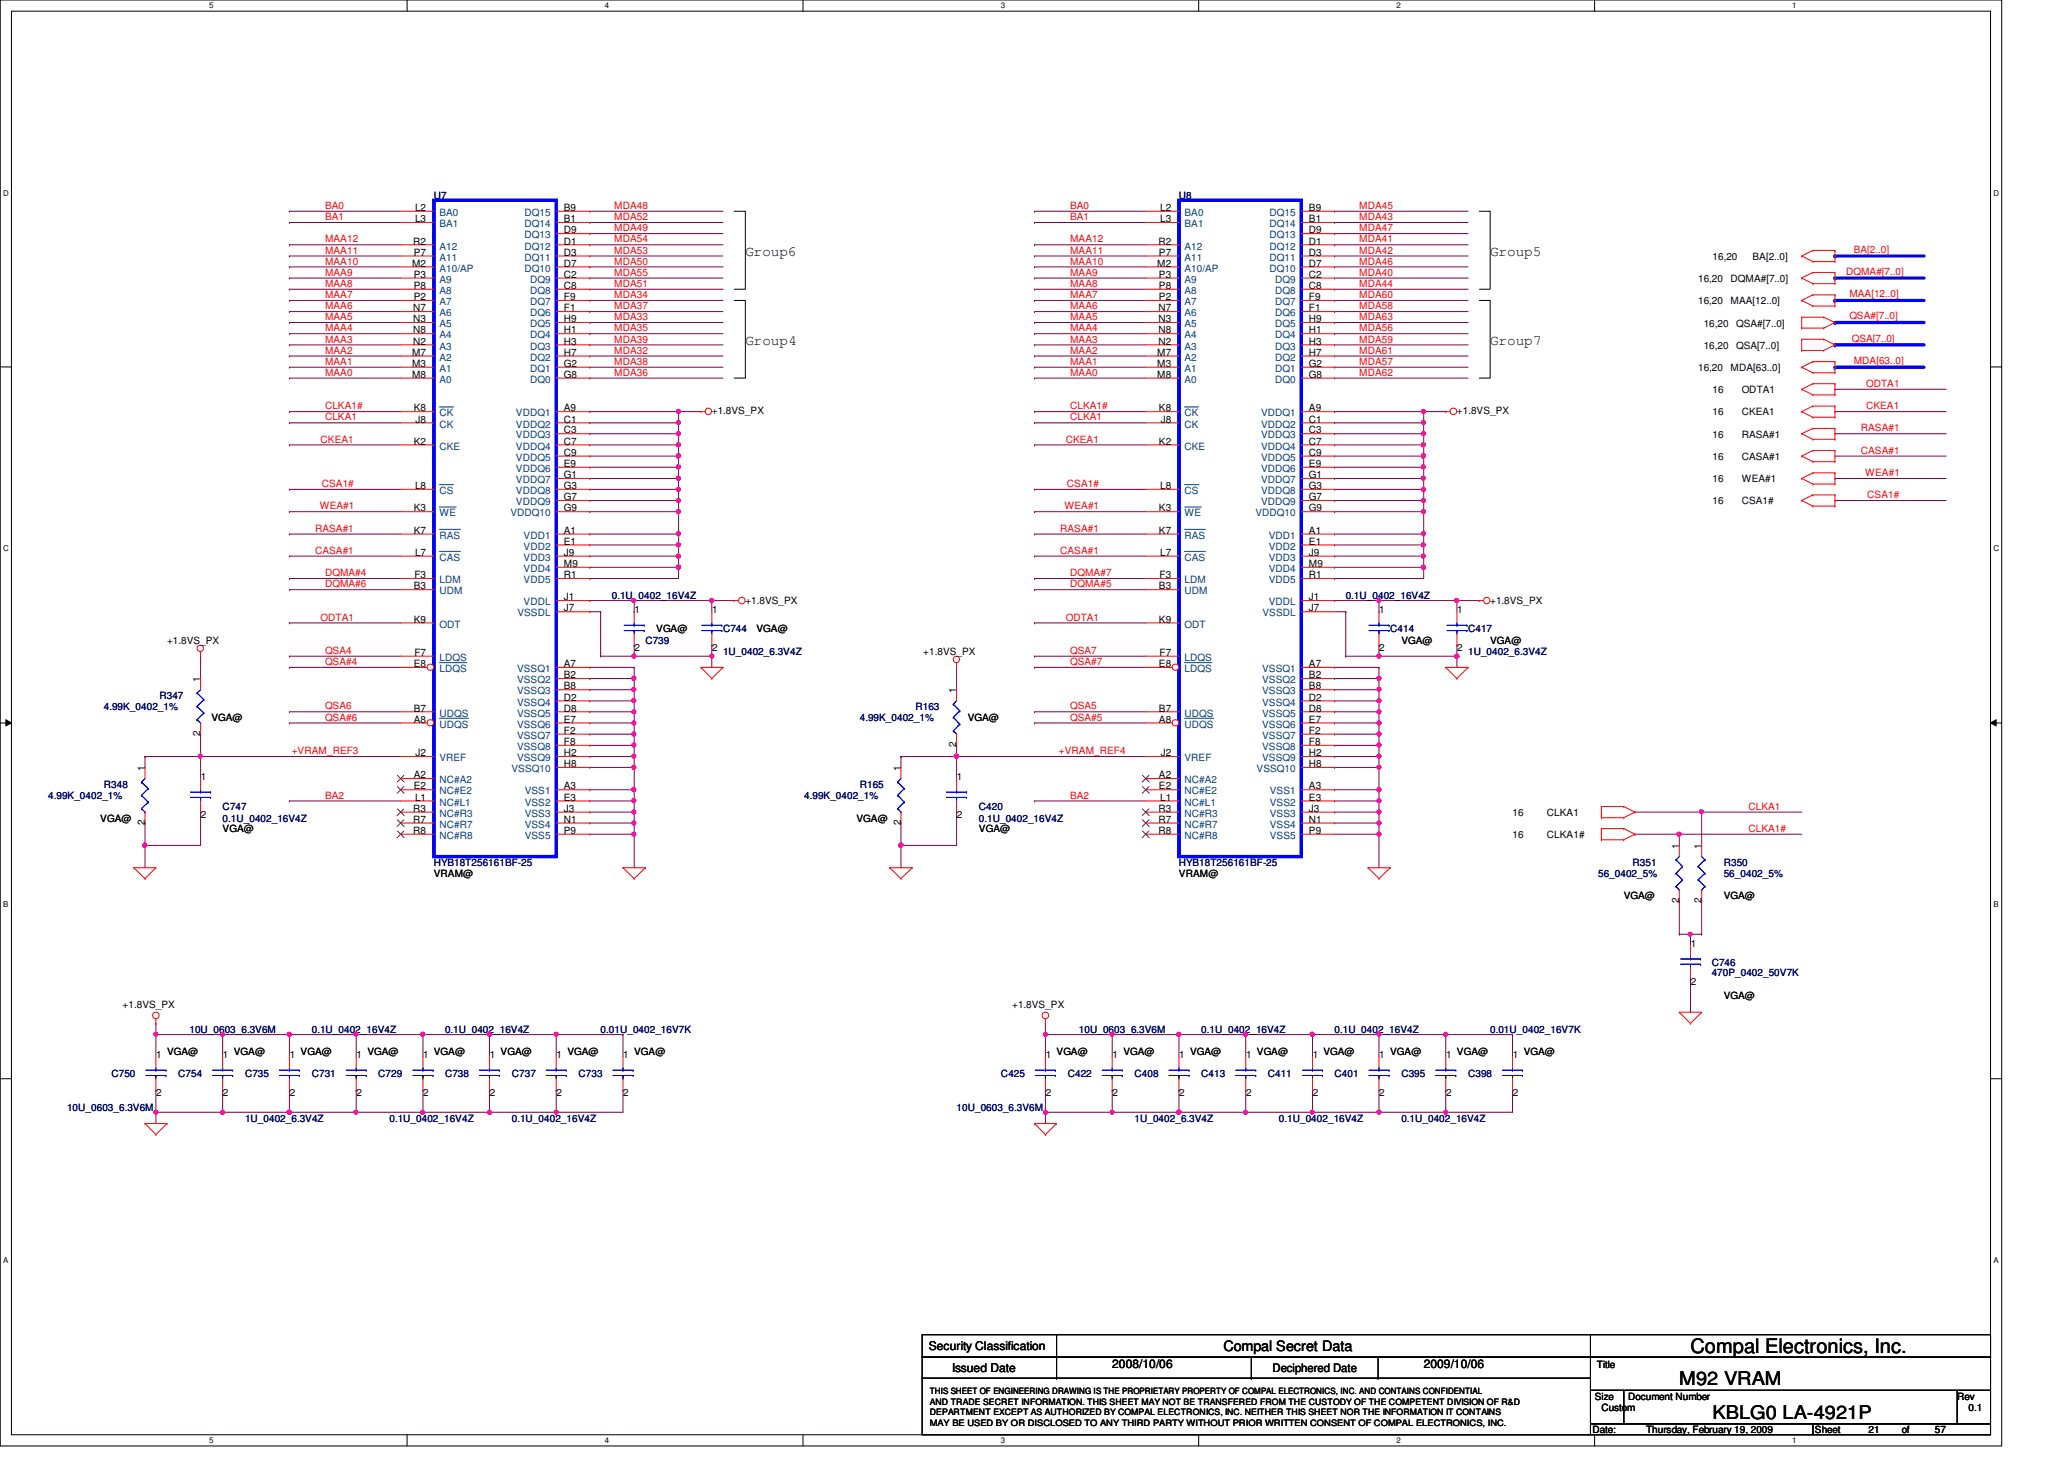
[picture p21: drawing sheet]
<svg xmlns="http://www.w3.org/2000/svg" width="297mm" height="210mm" viewBox="0 0 297 210" stroke-linecap="round" stroke-linejoin="round" font-family="sans-serif">
<defs><g id="words">
<text font-size="2.9" x="243.3" y="194.6">Compal Electronics, Inc.</text>
<g font-size="2.7">
<text x="241.7" y="199.3">M92 VRAM</text>
<text x="246.5" y="204.1">KBLG0 LA-4921P</text>
</g>
<g font-size="2.1">
<text x="107.3" y="36.8">Group6</text>
<text x="214.5" y="36.8">Group5</text>
<text x="107.3" y="49.6">Group4</text>
<text x="214.5" y="49.6">Group7</text>
<text x="176.1" y="194.4">Compal Secret Data</text>
</g>
<g font-size="1.7">
<text x="133.7" y="194.3">Security Classification</text>
<text x="137" y="197.3">Issued Date</text>
<text x="160.1" y="196.8">2008/10/06</text>
<text x="183.1" y="197.4">Deciphered Date</text>
<text x="204.9" y="196.8">2009/10/06</text>
</g>
<g font-size="1.4" fill="#000080">
<text x="62.4" y="28.6">U7</text>
<text x="169.7" y="28.6">U8</text>
<text x="88" y="86.2">0.1U_0402_16V4Z</text>
<text x="193.7" y="86.2">0.1U_0402_16V4Z</text>
<text x="92.9" y="92.6">C739</text>
<text x="104.1" y="91">C744</text>
<text x="104.1" y="94.2">1U_0402_6.3V4Z</text>
<text x="200.1" y="91">C414</text>
<text x="211.3" y="91">C417</text>
<text x="211.3" y="94.2">1U_0402_6.3V4Z</text>
<text x="22.9" y="100.6">R347</text>
<text x="14.9" y="102.2">4.99K_0402_1%</text>
<text x="123.7" y="103.8">4.99K_0402_1%</text>
<text x="131.7" y="102.2">R163</text>
<text x="14.9" y="113.4">R348</text>
<text x="123.7" y="113.4">R165</text>
<text x="6.9" y="115">4.99K_0402_1%</text>
<text x="32" y="116.6">C747</text>
<text x="32" y="118.2">0.1U_0402_16V4Z</text>
<text x="115.7" y="115">4.99K_0402_1%</text>
<text x="140.9" y="116.6">C420</text>
<text x="140.9" y="118.2">0.1U_0402_16V4Z</text>
<text x="62.4" y="124.6">HYB18T256161BF-25</text>
<text x="169.7" y="124.6">HYB18T256161BF-25</text>
<text x="234.9" y="124.6">R351</text>
<text x="248.1" y="124.6">R350</text>
<text x="230" y="126.2">56_0402_5%</text>
<text x="248.1" y="126.2">56_0402_5%</text>
<text x="246.3" y="139">C746</text>
<text x="246.3" y="140.4">470P_0402_50V7K</text>
<text x="27.3" y="148.6">10U_0603_6.3V6M</text>
<text x="44.9" y="148.6">0.1U_0402_16V4Z</text>
<text x="64" y="148.6">0.1U_0402_16V4Z</text>
<text x="86.4" y="148.6">0.01U_0402_16V7K</text>
<text x="155.3" y="148.6">10U_0603_6.3V6M</text>
<text x="172.9" y="148.6">0.1U_0402_16V4Z</text>
<text x="192.1" y="148.6">0.1U_0402_16V4Z</text>
<text x="214.5" y="148.6">0.01U_0402_16V7K</text>
<text x="16" y="155">C750</text>
<text x="25.7" y="155">C754</text>
<text x="35.3" y="155">C735</text>
<text x="44.9" y="155">C731</text>
<text x="54.4" y="155">C729</text>
<text x="64" y="155">C738</text>
<text x="73.7" y="155">C737</text>
<text x="83.3" y="155">C733</text>
<text x="144.1" y="155">C425</text>
<text x="153.7" y="155">C422</text>
<text x="163.3" y="155">C408</text>
<text x="172.9" y="155">C413</text>
<text x="182.5" y="155">C411</text>
<text x="192.1" y="155">C401</text>
<text x="201.7" y="155">C395</text>
<text x="211.3" y="155">C398</text>
<text x="9.6" y="159.8">10U_0603_6.3V6M</text>
<text x="35.3" y="161.4">1U_0402_6.3V4Z</text>
<text x="56" y="161.4">0.1U_0402_16V4Z</text>
<text x="73.7" y="161.4">0.1U_0402_16V4Z</text>
<text x="137.7" y="159.8">10U_0603_6.3V6M</text>
<text x="163.3" y="161.4">1U_0402_6.3V4Z</text>
<text x="184.1" y="161.4">0.1U_0402_16V4Z</text>
<text x="201.7" y="161.4">0.1U_0402_16V4Z</text>
</g>
<g font-size="1.4" fill="#f00">
<text x="46.8" y="31.7">BA1</text>
<text x="46.8" y="30.1">BA0</text>
<text x="46.8" y="34.9">MAA12</text>
<text x="88.4" y="34.9">MDA54</text>
<text x="88.4" y="33.3">MDA49</text>
<text x="88.4" y="31.7">MDA52</text>
<text x="88.4" y="30.1">MDA48</text>
<text x="154" y="31.7">BA1</text>
<text x="154" y="30.1">BA0</text>
<text x="154" y="34.9">MAA12</text>
<text x="195.6" y="31.7">MDA43</text>
<text x="195.6" y="33.3">MDA47</text>
<text x="195.6" y="30.1">MDA45</text>
<text x="195.6" y="34.9">MDA41</text>
<text x="46.8" y="41.3">MAA8</text>
<text x="46.8" y="38.1">MAA10</text>
<text x="46.8" y="39.7">MAA9</text>
<text x="46.8" y="36.5">MAA11</text>
<text x="88.4" y="41.3">MDA51</text>
<text x="88.4" y="39.7">MDA55</text>
<text x="88.4" y="38.1">MDA50</text>
<text x="88.4" y="36.5">MDA53</text>
<text x="154" y="41.3">MAA8</text>
<text x="154" y="38.1">MAA10</text>
<text x="154" y="39.7">MAA9</text>
<text x="154" y="36.5">MAA11</text>
<text x="195.6" y="36.5">MDA42</text>
<text x="195.6" y="38.1">MDA46</text>
<text x="195.6" y="39.7">MDA40</text>
<text x="195.6" y="41.3">MDA44</text>
<text x="265.7" y="39.5">DQMA#[7..0]</text>
<text x="266.8" y="36.4">BA[2..0]</text>
<text x="46.8" y="47.7">MAA4</text>
<text x="46.8" y="46.1">MAA5</text>
<text x="46.8" y="42.9">MAA7</text>
<text x="46.8" y="44.5">MAA6</text>
<text x="88.4" y="47.7">MDA35</text>
<text x="88.4" y="46.1">MDA33</text>
<text x="88.4" y="44.5">MDA37</text>
<text x="88.4" y="42.9">MDA34</text>
<text x="154" y="47.7">MAA4</text>
<text x="154" y="46.1">MAA5</text>
<text x="154" y="42.9">MAA7</text>
<text x="154" y="44.5">MAA6</text>
<text x="195.6" y="44.5">MDA58</text>
<text x="195.6" y="46.1">MDA63</text>
<text x="195.6" y="47.7">MDA56</text>
<text x="195.6" y="42.9">MDA60</text>
<text x="266.1" y="45.9">QSA#[7..0]</text>
<text x="266.1" y="42.8">MAA[12..0]</text>
<text x="46.8" y="50.9">MAA2</text>
<text x="46.8" y="52.5">MAA1</text>
<text x="46.8" y="49.3">MAA3</text>
<text x="88.4" y="52.5">MDA38</text>
<text x="88.4" y="50.9">MDA32</text>
<text x="88.4" y="49.3">MDA39</text>
<text x="154" y="50.9">MAA2</text>
<text x="154" y="52.5">MAA1</text>
<text x="154" y="49.3">MAA3</text>
<text x="195.6" y="50.9">MDA61</text>
<text x="195.6" y="52.5">MDA57</text>
<text x="195.6" y="49.3">MDA59</text>
<text x="266.5" y="49.1">QSA[7..0]</text>
<text x="266.8" y="52.4">MDA[63..0]</text>
<text x="46.8" y="54.1">MAA0</text>
<text x="46.8" y="58.9">CLKA1#</text>
<text x="88.4" y="54.1">MDA36</text>
<text x="154" y="54.1">MAA0</text>
<text x="154" y="58.9">CLKA1#</text>
<text x="195.6" y="54.1">MDA62</text>
<text x="268.6" y="58.9">CKEA1</text>
<text x="268.6" y="55.7">ODTA1</text>
<text x="46.1" y="63.7">CKEA1</text>
<text x="46.8" y="60.5">CLKA1</text>
<text x="153.4" y="63.7">CKEA1</text>
<text x="154" y="60.5">CLKA1</text>
<text x="267.8" y="65.3">CASA#1</text>
<text x="267.8" y="62.1">RASA#1</text>
<text x="46.3" y="70.1">CSA1#</text>
<text x="153.5" y="70.1">CSA1#</text>
<text x="268.4" y="68.5">WEA#1</text>
<text x="268.7" y="71.7">CSA1#</text>
<text x="45.3" y="76.5">RASA#1</text>
<text x="46" y="73.3">WEA#1</text>
<text x="152.6" y="76.5">RASA#1</text>
<text x="153.2" y="73.3">WEA#1</text>
<text x="45.3" y="79.7">CASA#1</text>
<text x="46.8" y="82.9">DQMA#4</text>
<text x="152.6" y="79.7">CASA#1</text>
<text x="154" y="82.9">DQMA#7</text>
<text x="46.1" y="89.3">ODTA1</text>
<text x="46.8" y="84.5">DQMA#6</text>
<text x="153.4" y="89.3">ODTA1</text>
<text x="154" y="84.5">DQMA#5</text>
<text x="46.8" y="95.7">QSA#4</text>
<text x="46.8" y="94.1">QSA4</text>
<text x="154" y="95.7">QSA#7</text>
<text x="154" y="94.1">QSA7</text>
<text x="46.8" y="103.7">QSA#6</text>
<text x="46.8" y="102.1">QSA6</text>
<text x="154" y="103.7">QSA#5</text>
<text x="154" y="102.1">QSA5</text>
<text x="42" y="108.5">+VRAM_REF3</text>
<text x="152.4" y="108.5">+VRAM_REF4</text>
<text x="46.8" y="114.9">BA2</text>
<text x="154" y="114.9">BA2</text>
<text x="251.6" y="116.5">CLKA1</text>
<text x="251.6" y="119.7">CLKA1#</text>
</g>
<g font-size="1.4">
<text x="59.5" y="35.2">R2</text>
<text x="59.7" y="32">L3</text>
<text x="59.7" y="30.4">L2</text>
<text x="81.1" y="32">B1</text>
<text x="81.1" y="33.6">D9</text>
<text x="81.1" y="35.2">D1</text>
<text x="81.1" y="30.4">B9</text>
<text x="166.7" y="35.2">R2</text>
<text x="167" y="32">L3</text>
<text x="167" y="30.4">L2</text>
<text x="188.4" y="32">B1</text>
<text x="188.4" y="33.6">D9</text>
<text x="188.4" y="35.2">D1</text>
<text x="188.4" y="30.4">B9</text>
<text x="59.3" y="38.4">M2</text>
<text x="59.6" y="36.8">P7</text>
<text x="59.6" y="40">P3</text>
<text x="59.6" y="41.6">P8</text>
<text x="81.1" y="36.8">D3</text>
<text x="81.1" y="38.4">D7</text>
<text x="81.1" y="40">C2</text>
<text x="81.1" y="41.6">C8</text>
<text x="166.5" y="38.4">M2</text>
<text x="166.8" y="36.8">P7</text>
<text x="166.8" y="40">P3</text>
<text x="166.8" y="41.6">P8</text>
<text x="188.4" y="36.8">D3</text>
<text x="188.4" y="38.4">D7</text>
<text x="188.4" y="40">C2</text>
<text x="188.4" y="41.6">C8</text>
<text x="244.4" y="40.6">16,20</text>
<text x="246.5" y="37.4">16,20</text>
<text x="249" y="40.6">DQMA#[7..0]</text>
<text x="252.2" y="37.4">BA[2..0]</text>
<text x="59.5" y="44.8">N7</text>
<text x="59.5" y="46.4">N3</text>
<text x="59.5" y="48">N8</text>
<text x="59.6" y="43.2">P2</text>
<text x="81.1" y="43.2">F9</text>
<text x="81.1" y="44.8">F1</text>
<text x="81.1" y="46.4">H9</text>
<text x="81.1" y="48">H1</text>
<text x="166.7" y="44.8">N7</text>
<text x="166.7" y="46.4">N3</text>
<text x="166.7" y="48">N8</text>
<text x="166.8" y="43.2">P2</text>
<text x="188.4" y="43.2">F9</text>
<text x="188.4" y="44.8">F1</text>
<text x="188.4" y="46.4">H9</text>
<text x="188.4" y="48">H1</text>
<text x="244.4" y="43.8">16,20</text>
<text x="245.2" y="47">16,20</text>
<text x="249" y="43.8">MAA[12..0]</text>
<text x="249.8" y="47">QSA#[7..0]</text>
<text x="59.3" y="52.8">M3</text>
<text x="59.3" y="51.2">M7</text>
<text x="59.5" y="49.6">N2</text>
<text x="81.1" y="49.6">H3</text>
<text x="81.1" y="51.2">H7</text>
<text x="81.1" y="52.8">G2</text>
<text x="166.5" y="52.8">M3</text>
<text x="166.5" y="51.2">M7</text>
<text x="166.7" y="49.6">N2</text>
<text x="188.4" y="49.6">H3</text>
<text x="188.4" y="51.2">H7</text>
<text x="188.4" y="52.8">G2</text>
<text x="244.4" y="53.4">16,20</text>
<text x="245.2" y="50.2">16,20</text>
<text x="249" y="53.4">MDA[63..0]</text>
<text x="249.8" y="50.2">QSA[7..0]</text>
<text x="59.3" y="54.4">M8</text>
<text x="59.6" y="59.2">K8</text>
<text x="81.1" y="54.4">G8</text>
<text x="81.1" y="59.2">A9</text>
<text x="102.4" y="59.6">+1.8VS_PX</text>
<text x="166.5" y="54.4">M8</text>
<text x="166.8" y="59.2">K8</text>
<text x="188.4" y="54.4">G8</text>
<text x="188.4" y="59.2">A9</text>
<text x="209.7" y="59.6">+1.8VS_PX</text>
<text x="246.5" y="59.8">16</text>
<text x="246.5" y="56.6">16</text>
<text x="250.7" y="59.8">CKEA1</text>
<text x="250.7" y="56.6">ODTA1</text>
<text x="59.6" y="64">K2</text>
<text x="59.8" y="60.8">J8</text>
<text x="81.1" y="60.8">C1</text>
<text x="81.1" y="62.4">C3</text>
<text x="81.1" y="64">C7</text>
<text x="81.1" y="65.6">C9</text>
<text x="166.8" y="64">K2</text>
<text x="167" y="60.8">J8</text>
<text x="188.4" y="60.8">C1</text>
<text x="188.4" y="62.4">C3</text>
<text x="188.4" y="64">C7</text>
<text x="188.4" y="65.6">C9</text>
<text x="246.5" y="63">16</text>
<text x="250.7" y="63">RASA#1</text>
<text x="59.7" y="70.4">L8</text>
<text x="81.1" y="67.2">E9</text>
<text x="81.1" y="68.8">G1</text>
<text x="81.1" y="70.4">G3</text>
<text x="81.1" y="72">G7</text>
<text x="167" y="70.4">L8</text>
<text x="188.4" y="67.2">E9</text>
<text x="188.4" y="68.8">G1</text>
<text x="188.4" y="70.4">G3</text>
<text x="188.4" y="72">G7</text>
<text x="246.5" y="66.2">16</text>
<text x="246.5" y="69.4">16</text>
<text x="250.7" y="66.2">CASA#1</text>
<text x="250.7" y="69.4">WEA#1</text>
<text x="59.6" y="76.8">K7</text>
<text x="59.6" y="73.6">K3</text>
<text x="81.1" y="73.6">G9</text>
<text x="81.1" y="76.8">A1</text>
<text x="166.8" y="76.8">K7</text>
<text x="166.8" y="73.6">K3</text>
<text x="188.4" y="73.6">G9</text>
<text x="188.4" y="76.8">A1</text>
<text x="246.5" y="72.6">16</text>
<text x="250.7" y="72.6">CSA1#</text>
<text x="59.6" y="83.2">F3</text>
<text x="59.7" y="80">L7</text>
<text x="81.1" y="78.4">E1</text>
<text x="81.1" y="80">J9</text>
<text x="81.1" y="81.6">M9</text>
<text x="81.1" y="83.2">R1</text>
<text x="166.9" y="83.2">F3</text>
<text x="167" y="80">L7</text>
<text x="188.4" y="78.4">E1</text>
<text x="188.4" y="80">J9</text>
<text x="188.4" y="81.6">M9</text>
<text x="188.4" y="83.2">R1</text>
<text x="59.6" y="84.8">B3</text>
<text x="59.6" y="89.6">K9</text>
<text x="81.1" y="86.4">J1</text>
<text x="81.1" y="88">J7</text>
<text x="91.3" y="88.2">1</text>
<text x="102.5" y="88.2">1</text>
<text x="107.3" y="86.8">+1.8VS_PX</text>
<text x="166.8" y="84.8">B3</text>
<text x="166.8" y="89.6">K9</text>
<text x="188.4" y="86.4">J1</text>
<text x="188.4" y="88">J7</text>
<text x="198.5" y="88.2">1</text>
<text x="209.7" y="88.2">1</text>
<text x="214.5" y="86.8">+1.8VS_PX</text>
<text x="24" y="92.6">+1.8VS_PX</text>
<text x="59.6" y="96">E8</text>
<text x="59.6" y="94.4">F7</text>
<text x="81.1" y="96">A7</text>
<text x="91.3" y="93.7">2</text>
<text x="94.4" y="91">VGA@</text>
<text x="102.5" y="93.7">2</text>
<text x="108.9" y="91">VGA@</text>
<text x="132.9" y="94.2">+1.8VS_PX</text>
<text x="166.8" y="96">E8</text>
<text x="166.9" y="94.4">F7</text>
<text x="188.4" y="96">A7</text>
<text x="198.5" y="93.7">2</text>
<text x="201.7" y="92.6">VGA@</text>
<text x="209.7" y="93.7">2</text>
<text x="214.5" y="92.6">VGA@</text>
<text x="28.8" y="98.1" transform="rotate(-90 28.8 98.1)">1</text>
<text x="81.1" y="97.6">B2</text>
<text x="81.1" y="99.2">B8</text>
<text x="81.1" y="100.8">D2</text>
<text x="137.6" y="99.7" transform="rotate(-90 137.6 99.7)">1</text>
<text x="188.4" y="97.6">B2</text>
<text x="188.4" y="99.2">B8</text>
<text x="188.4" y="100.8">D2</text>
<text x="28.8" y="105.9" transform="rotate(-90 28.8 105.9)">2</text>
<text x="30.4" y="103.8">VGA@</text>
<text x="59.6" y="104">A8</text>
<text x="59.6" y="102.4">B7</text>
<text x="81.1" y="102.4">D8</text>
<text x="81.1" y="104">E7</text>
<text x="81.1" y="105.6">F2</text>
<text x="81.1" y="107.2">F8</text>
<text x="137.6" y="107.5" transform="rotate(-90 137.6 107.5)">2</text>
<text x="139.3" y="103.8">VGA@</text>
<text x="166.8" y="104">A8</text>
<text x="166.8" y="102.4">B7</text>
<text x="188.4" y="102.4">D8</text>
<text x="188.4" y="104">E7</text>
<text x="188.4" y="105.6">F2</text>
<text x="188.4" y="107.2">F8</text>
<text x="20.8" y="110.9" transform="rotate(-90 20.8 110.9)">1</text>
<text x="28.9" y="112.2">1</text>
<text x="59.6" y="112">A2</text>
<text x="59.6" y="113.6">E2</text>
<text x="59.8" y="108.8">J2</text>
<text x="81.1" y="108.8">H2</text>
<text x="81.1" y="110.4">H8</text>
<text x="81.1" y="113.6">A3</text>
<text x="129.6" y="110.9" transform="rotate(-90 129.6 110.9)">1</text>
<text x="137.7" y="112.2">1</text>
<text x="166.8" y="112">A2</text>
<text x="166.8" y="113.6">E2</text>
<text x="167" y="108.8">J2</text>
<text x="188.4" y="108.8">H2</text>
<text x="188.4" y="110.4">H8</text>
<text x="188.4" y="113.6">A3</text>
<text x="14.4" y="118.2">VGA@</text>
<text x="20.8" y="118.7" transform="rotate(-90 20.8 118.7)">2</text>
<text x="28.9" y="117.7">2</text>
<text x="32" y="119.8">VGA@</text>
<text x="59.5" y="120">R8</text>
<text x="59.5" y="116.8">R3</text>
<text x="59.5" y="118.4">R7</text>
<text x="59.7" y="115.2">L1</text>
<text x="81.1" y="115.2">E3</text>
<text x="81.1" y="116.8">J3</text>
<text x="81.1" y="118.4">N1</text>
<text x="81.1" y="120">P9</text>
<text x="123.3" y="118.2">VGA@</text>
<text x="129.6" y="118.7" transform="rotate(-90 129.6 118.7)">2</text>
<text x="137.7" y="117.7">2</text>
<text x="140.9" y="119.8">VGA@</text>
<text x="166.7" y="120">R8</text>
<text x="166.7" y="116.8">R3</text>
<text x="166.7" y="118.4">R7</text>
<text x="167" y="115.2">L1</text>
<text x="188.4" y="115.2">E3</text>
<text x="188.4" y="116.8">J3</text>
<text x="188.4" y="118.4">N1</text>
<text x="188.4" y="120">P9</text>
<text x="217.7" y="117.4">16</text>
<text x="222.6" y="117.4">CLKA1</text>
<text x="217.7" y="120.6">16</text>
<text x="222.6" y="120.6">CLKA1#</text>
<text x="241.6" y="122.1" transform="rotate(-90 241.6 122.1)">1</text>
<text x="244.9" y="122.1" transform="rotate(-90 244.9 122.1)">1</text>
<text x="62.4" y="126.2">VRAM@</text>
<text x="169.7" y="126.2">VRAM@</text>
<text x="233.7" y="129.4">VGA@</text>
<text x="241.6" y="129.9" transform="rotate(-90 241.6 129.9)">2</text>
<text x="244.9" y="129.9" transform="rotate(-90 244.9 129.9)">2</text>
<text x="248.1" y="129.4">VGA@</text>
<text x="243.3" y="136.2">1</text>
<text x="243.3" y="141.7">2</text>
<text x="248.1" y="143.8">VGA@</text>
<text x="17.6" y="145.1">+1.8VS_PX</text>
<text x="145.7" y="145.1">+1.8VS_PX</text>
<text x="22.5" y="152.2">1</text>
<text x="24" y="151.8">VGA@</text>
<text x="32.1" y="152.2">1</text>
<text x="33.7" y="151.8">VGA@</text>
<text x="41.7" y="152.2">1</text>
<text x="43.3" y="151.8">VGA@</text>
<text x="51.3" y="152.2">1</text>
<text x="52.9" y="151.8">VGA@</text>
<text x="60.9" y="152.2">1</text>
<text x="62.4" y="151.8">VGA@</text>
<text x="70.5" y="152.2">1</text>
<text x="72" y="151.8">VGA@</text>
<text x="80.1" y="152.2">1</text>
<text x="81.7" y="151.8">VGA@</text>
<text x="89.7" y="152.2">1</text>
<text x="91.3" y="151.8">VGA@</text>
<text x="150.5" y="152.2">1</text>
<text x="152.1" y="151.8">VGA@</text>
<text x="160.1" y="152.2">1</text>
<text x="161.7" y="151.8">VGA@</text>
<text x="169.7" y="152.2">1</text>
<text x="171.3" y="151.8">VGA@</text>
<text x="179.3" y="152.2">1</text>
<text x="180.9" y="151.8">VGA@</text>
<text x="188.9" y="152.2">1</text>
<text x="190.5" y="151.8">VGA@</text>
<text x="198.5" y="152.2">1</text>
<text x="200.1" y="151.8">VGA@</text>
<text x="208.1" y="152.2">1</text>
<text x="209.7" y="151.8">VGA@</text>
<text x="217.7" y="152.2">1</text>
<text x="219.3" y="151.8">VGA@</text>
<text x="22.5" y="157.7">2</text>
<text x="32.1" y="157.7">2</text>
<text x="41.7" y="157.7">2</text>
<text x="51.3" y="157.7">2</text>
<text x="60.9" y="157.7">2</text>
<text x="70.5" y="157.7">2</text>
<text x="80.1" y="157.7">2</text>
<text x="89.7" y="157.7">2</text>
<text x="150.5" y="157.7">2</text>
<text x="160.1" y="157.7">2</text>
<text x="169.7" y="157.7">2</text>
<text x="179.3" y="157.7">2</text>
<text x="188.9" y="157.7">2</text>
<text x="198.5" y="157.7">2</text>
<text x="208.1" y="157.7">2</text>
<text x="217.7" y="157.7">2</text>
<text x="229.8" y="196.8">Title</text>
<text x="229.5" y="201.4">Size</text>
<text x="230.5" y="203">Custom</text>
<text x="234.3" y="201.4">Document Number</text>
<text x="281.7" y="201.4">Rev</text>
<text x="283.3" y="203">0.1</text>
<text x="229.2" y="206.2">Date:</text>
<text x="236.9" y="206.2">Thursday, February 19, 2009</text>
<text x="261.2" y="206.2">Sheet</text>
<text x="268.9" y="206.2">21</text>
<text x="273.7" y="206.2">of</text>
<text x="278.5" y="206.2">57</text>
</g>
<g font-size="1.4" fill="#004080">
<text x="63.2" y="32.7">BA1</text>
<text x="63.2" y="31.1">BA0</text>
<text x="63.2" y="35.9">A12</text>
<text x="75.5" y="32.7">DQ14</text>
<text x="75.5" y="34.3">DQ13</text>
<text x="75.5" y="35.9">DQ12</text>
<text x="75.5" y="31.1">DQ15</text>
<text x="170.5" y="32.7">BA1</text>
<text x="170.5" y="31.1">BA0</text>
<text x="170.5" y="35.9">A12</text>
<text x="182.7" y="32.7">DQ14</text>
<text x="182.7" y="34.3">DQ13</text>
<text x="182.7" y="35.9">DQ12</text>
<text x="182.7" y="31.1">DQ15</text>
<text x="63.2" y="37.5">A11</text>
<text x="63.2" y="39.1">A10/AP</text>
<text x="63.2" y="40.7">A9</text>
<text x="75.5" y="37.5">DQ11</text>
<text x="75.5" y="39.1">DQ10</text>
<text x="76.3" y="40.7">DQ9</text>
<text x="170.5" y="37.5">A11</text>
<text x="170.5" y="39.1">A10/AP</text>
<text x="170.5" y="40.7">A9</text>
<text x="182.7" y="37.5">DQ11</text>
<text x="182.7" y="39.1">DQ10</text>
<text x="183.5" y="40.7">DQ9</text>
<text x="63.2" y="42.3">A8</text>
<text x="63.2" y="43.9">A7</text>
<text x="63.2" y="45.5">A6</text>
<text x="63.2" y="47.1">A5</text>
<text x="76.3" y="42.3">DQ8</text>
<text x="76.3" y="43.9">DQ7</text>
<text x="76.3" y="45.5">DQ6</text>
<text x="76.3" y="47.1">DQ5</text>
<text x="170.5" y="42.3">A8</text>
<text x="170.5" y="43.9">A7</text>
<text x="170.5" y="45.5">A6</text>
<text x="170.5" y="47.1">A5</text>
<text x="183.5" y="42.3">DQ8</text>
<text x="183.5" y="43.9">DQ7</text>
<text x="183.5" y="45.5">DQ6</text>
<text x="183.5" y="47.1">DQ5</text>
<text x="63.2" y="48.7">A4</text>
<text x="63.2" y="50.3">A3</text>
<text x="63.2" y="53.5">A1</text>
<text x="63.2" y="51.9">A2</text>
<text x="76.3" y="48.7">DQ4</text>
<text x="76.3" y="50.3">DQ3</text>
<text x="76.3" y="51.9">DQ2</text>
<text x="76.3" y="53.5">DQ1</text>
<text x="170.5" y="48.7">A4</text>
<text x="170.5" y="50.3">A3</text>
<text x="170.5" y="53.5">A1</text>
<text x="170.5" y="51.9">A2</text>
<text x="183.5" y="48.7">DQ4</text>
<text x="183.5" y="50.3">DQ3</text>
<text x="183.5" y="51.9">DQ2</text>
<text x="183.5" y="53.5">DQ1</text>
<text x="63.2" y="55.1">A0</text>
<text x="63.2" y="59.9">CK</text>
<text x="74.2" y="59.9">VDDQ1</text>
<text x="76.3" y="55.1">DQ0</text>
<text x="170.5" y="55.1">A0</text>
<text x="170.5" y="59.9">CK</text>
<text x="181.5" y="59.9">VDDQ1</text>
<text x="183.5" y="55.1">DQ0</text>
<text x="63.2" y="64.7">CKE</text>
<text x="63.2" y="61.5">CK</text>
<text x="74.2" y="61.5">VDDQ2</text>
<text x="74.2" y="63.1">VDDQ3</text>
<text x="74.2" y="64.7">VDDQ4</text>
<text x="170.5" y="64.7">CKE</text>
<text x="170.5" y="61.5">CK</text>
<text x="181.5" y="61.5">VDDQ2</text>
<text x="181.5" y="63.1">VDDQ3</text>
<text x="181.5" y="64.7">VDDQ4</text>
<text x="63.2" y="71.1">CS</text>
<text x="74.2" y="66.3">VDDQ5</text>
<text x="74.2" y="67.9">VDDQ6</text>
<text x="74.2" y="69.5">VDDQ7</text>
<text x="74.2" y="71.1">VDDQ8</text>
<text x="170.5" y="71.1">CS</text>
<text x="181.5" y="66.3">VDDQ5</text>
<text x="181.5" y="67.9">VDDQ6</text>
<text x="181.5" y="69.5">VDDQ7</text>
<text x="181.5" y="71.1">VDDQ8</text>
<text x="63.2" y="77.5">RAS</text>
<text x="63.2" y="74.3">WE</text>
<text x="73.4" y="74.3">VDDQ10</text>
<text x="74.2" y="72.7">VDDQ9</text>
<text x="75.3" y="77.5">VDD1</text>
<text x="170.5" y="77.5">RAS</text>
<text x="170.5" y="74.3">WE</text>
<text x="180.7" y="74.3">VDDQ10</text>
<text x="181.5" y="72.7">VDDQ9</text>
<text x="182.6" y="77.5">VDD1</text>
<text x="63.2" y="83.9">LDM</text>
<text x="63.2" y="80.7">CAS</text>
<text x="75.3" y="79.1">VDD2</text>
<text x="75.3" y="80.7">VDD3</text>
<text x="75.3" y="82.3">VDD4</text>
<text x="75.3" y="83.9">VDD5</text>
<text x="170.5" y="83.9">LDM</text>
<text x="170.5" y="80.7">CAS</text>
<text x="182.6" y="79.1">VDD2</text>
<text x="182.6" y="80.7">VDD3</text>
<text x="182.6" y="82.3">VDD4</text>
<text x="182.6" y="83.9">VDD5</text>
<text x="63.2" y="85.5">UDM</text>
<text x="74.5" y="88.7">VSSDL</text>
<text x="75.3" y="87.1">VDDL</text>
<text x="170.5" y="85.5">UDM</text>
<text x="181.7" y="88.7">VSSDL</text>
<text x="182.6" y="87.1">VDDL</text>
<text x="63.2" y="90.3">ODT</text>
<text x="63.2" y="95.1">LDQS</text>
<text x="170.5" y="90.3">ODT</text>
<text x="170.5" y="95.1">LDQS</text>
<text x="63.2" y="96.7">LDQS</text>
<text x="74.4" y="96.7">VSSQ1</text>
<text x="74.4" y="98.3">VSSQ2</text>
<text x="74.4" y="99.9">VSSQ3</text>
<text x="74.4" y="101.5">VSSQ4</text>
<text x="170.5" y="96.7">LDQS</text>
<text x="181.6" y="96.7">VSSQ1</text>
<text x="181.6" y="98.3">VSSQ2</text>
<text x="181.6" y="99.9">VSSQ3</text>
<text x="181.6" y="101.5">VSSQ4</text>
<text x="63.2" y="104.7">UDQS</text>
<text x="63.2" y="103.1">UDQS</text>
<text x="74.4" y="103.1">VSSQ5</text>
<text x="74.4" y="104.7">VSSQ6</text>
<text x="74.4" y="106.3">VSSQ7</text>
<text x="74.4" y="107.9">VSSQ8</text>
<text x="170.5" y="104.7">UDQS</text>
<text x="170.5" y="103.1">UDQS</text>
<text x="181.6" y="103.1">VSSQ5</text>
<text x="181.6" y="104.7">VSSQ6</text>
<text x="181.6" y="106.3">VSSQ7</text>
<text x="181.6" y="107.9">VSSQ8</text>
<text x="63.2" y="109.5">VREF</text>
<text x="63.2" y="112.7">NC#A2</text>
<text x="73.6" y="111.1">VSSQ10</text>
<text x="74.4" y="109.5">VSSQ9</text>
<text x="170.5" y="109.5">VREF</text>
<text x="170.5" y="112.7">NC#A2</text>
<text x="180.8" y="111.1">VSSQ10</text>
<text x="181.6" y="109.5">VSSQ9</text>
<text x="63.2" y="115.9">NC#L1</text>
<text x="63.2" y="117.5">NC#R3</text>
<text x="63.2" y="119.1">NC#R7</text>
<text x="63.2" y="114.3">NC#E2</text>
<text x="75.5" y="114.3">VSS1</text>
<text x="75.5" y="115.9">VSS2</text>
<text x="75.5" y="117.5">VSS3</text>
<text x="75.5" y="119.1">VSS4</text>
<text x="170.5" y="115.9">NC#L1</text>
<text x="170.5" y="117.5">NC#R3</text>
<text x="170.5" y="119.1">NC#R7</text>
<text x="170.5" y="114.3">NC#E2</text>
<text x="182.7" y="114.3">VSS1</text>
<text x="182.7" y="115.9">VSS2</text>
<text x="182.7" y="117.5">VSS3</text>
<text x="182.7" y="119.1">VSS4</text>
<text x="63.2" y="120.7">NC#R8</text>
<text x="75.5" y="120.7">VSS5</text>
<text x="170.5" y="120.7">NC#R8</text>
<text x="182.7" y="120.7">VSS5</text>
</g>
<g font-size="1.3">
<text x="133.8" y="203.6">DEPARTMENT EXCEPT AS AUTHORIZED BY COMPAL ELECTRONICS, INC. NEITHER THIS SHEET NOR THE INFORMATION IT CONTAINS</text>
<text x="133.8" y="200.6">THIS SHEET OF ENGINEERING DRAWING IS THE PROPRIETARY PROPERTY OF COMPAL ELECTRONICS, INC. AND CONTAINS CONFIDENTIAL</text>
<text x="133.8" y="202.1">AND TRADE SECRET INFORMATION. THIS SHEET MAY NOT BE TRANSFERED FROM THE CUSTODY OF THE COMPETENT DIVISION OF R&amp;D</text>
<text x="133.8" y="205.1">MAY BE USED BY OR DISCLOSED TO ANY THIRD PARTY WITHOUT PRIOR WRITTEN CONSENT OF COMPAL ELECTRONICS, INC.</text>
</g>
<g font-size="1.1">
<text x="30.1" y="1.1">5</text>
<text x="87" y="1.1">4</text>
<text x="144" y="1.1">3</text>
<text x="201" y="1.1">2</text>
<text x="257.9" y="1.1">1</text>
<text x=".5" y="28.2">D</text>
<text x="286.9" y="28.2">D</text>
<text x=".5" y="79.3">C</text>
<text x="286.9" y="79.3">C</text>
<text x=".5" y="130.6">B</text>
<text x="286.9" y="130.6">B</text>
<text x=".5" y="181.7">A</text>
<text x="286.9" y="181.7">A</text>
<text x="30.1" y="207.6">5</text>
<text x="87" y="207.6">4</text>
<text x="144" y="207.6">3</text>
<text x="201" y="207.6">2</text>
<text x="257.9" y="207.6">1</text>
</g>
</g></defs>
<path d="M0 0h288.1v208h-288.1zM1.6 1.6h284.9v204.8h-284.9z" fill="none" stroke="#000" stroke-width=".14"/>
<g fill="#fff">
<path d="M30.1 .2h.6v1.2h-.6z"/>
<path d="M30.1 206.6h.6v1.2h-.6z"/>
</g>
<path d="M58.6 0v1.6M58.6 206.4v1.6" fill="none" stroke="#000" stroke-width=".14"/>
<g fill="#fff">
<path d="M87 .2h.6v1.2h-.6z"/>
<path d="M87 206.6h.6v1.2h-.6z"/>
</g>
<path d="M115.6 0v1.6M115.6 206.4v1.6" fill="none" stroke="#000" stroke-width=".14"/>
<g fill="#fff">
<path d="M144 .2h.6v1.2h-.6z"/>
<path d="M144 206.6h.6v1.2h-.6z"/>
</g>
<path d="M172.5 0v1.6M172.5 206.4v1.6" fill="none" stroke="#000" stroke-width=".14"/>
<g fill="#fff">
<path d="M201 .2h.5v1.2h-.5z"/>
<path d="M201 206.6h.5v1.2h-.5z"/>
</g>
<path d="M229.5 0v1.6M229.5 206.4v1.6" fill="none" stroke="#000" stroke-width=".14"/>
<g fill="#fff">
<path d="M257.9 .2h.6v1.2h-.6z"/>
<path d="M257.9 206.6h.6v1.2h-.6z"/>
<path d="M.5 27.2h.7v1.2h-.7z"/>
<path d="M286.9 27.2h.8v1.2h-.8z"/>
<path d="M.5 78.4h.7v1.1h-.7z"/>
<path d="M286.9 78.4h.8v1.1h-.8z"/>
</g>
<path d="M0 52.8h1.6M286.5 52.8h1.6" fill="none" stroke="#000" stroke-width=".14"/>
<g fill="#fff">
<path d="M.5 129.6h.7v1.2h-.7z"/>
<path d="M286.9 129.6h.7v1.2h-.7z"/>
</g>
<path d="M0 104h1.6M.8 103.5l.8 .5-.8 .4zM286.5 104l.8-.5v.9zM286.5 104h1.6" fill="none" stroke="#000" stroke-width=".14"/>
<path d="M.8 103.5l.8 .5-.8 .4zM286.5 104l.8-.5v.9z" fill="#000"/>
<g fill="#fff">
<path d="M.5 180.8h.7v1.1h-.7z"/>
<path d="M286.9 180.8h.7v1.1h-.7z"/>
</g>
<path d="M0 155.2h1.6M286.5 155.2h1.6" fill="none" stroke="#000" stroke-width=".14"/>
<path d="M91.3 88h.1M91.3 86.4h.1M91.3 86.4v1.6M91.3 86.4h11.1M198.5 156.8h.1M198.5 156.8v3.2" fill="none" stroke="#800040" stroke-width=".14"/>
<circle cx="91.2" cy="86.4" r=".3" fill="#f0f"/>
<circle cx="91.2" cy="86.4" r=".3" fill="none" stroke="#f0f" stroke-width=".14"/>
<path d="M97.7 59.2h.1M97.7 59.2h3.2" fill="none" stroke="#800040" stroke-width=".14"/>
<circle cx="97.6" cy="59.2" r=".31" fill="#f0f"/>
<circle cx="97.6" cy="59.2" r=".31" fill="none" stroke="#f0f" stroke-width=".14"/>
<path d="M32 148.8h.1M32 148.8h9.7M60.9 156.8h.1M60.9 156.8v3.2" fill="none" stroke="#800040" stroke-width=".14"/>
<circle cx="32" cy="148.8" r=".3" fill="#f0f"/>
<circle cx="32" cy="148.8" r=".3" fill="none" stroke="#f0f" stroke-width=".14"/>
<path d="M41.7 156.8h.1M41.7 156.8v3.2M80 160h.1M80 160h9.7" fill="none" stroke="#800040" stroke-width=".14"/>
<circle cx="80" cy="160" r=".3" fill="#f0f"/>
<circle cx="80" cy="160" r=".3" fill="none" stroke="#f0f" stroke-width=".14"/>
<path d="M22.4 148.8h.1M22.4 148.8h9.6M70.4 148.8h.1M70.4 148.8h9.6M80 148.8h.1M80 148.8v3.2M89.7 156.8h.1M89.7 148.8h.1M89.7 148.8v3.2M89.7 156.8v3.2" fill="none" stroke="#800040" stroke-width=".14"/>
<circle cx="22.4" cy="148.8" r=".3" fill="#f0f"/>
<circle cx="22.4" cy="148.8" r=".3" fill="none" stroke="#f0f" stroke-width=".14"/>
<path d="M60.9 160h.1M60.9 160h9.5" fill="none" stroke="#800040" stroke-width=".14"/>
<circle cx="70.4" cy="160" r=".3" fill="#f0f"/>
<circle cx="70.4" cy="160" r=".3" fill="none" stroke="#f0f" stroke-width=".14"/>
<circle cx="60.8" cy="160" r=".3" fill="#f0f"/>
<circle cx="60.8" cy="160" r=".3" fill="none" stroke="#f0f" stroke-width=".14"/>
<path d="M22.4 148.8h.1M22.4 148.8v3.2M32 148.8h.1M32 156.8h.1M32 148.8v3.2M32 156.8v3.2M60.9 148.8h.1M60.9 148.8h9.5M22.4 160h.1M22.4 160v1.6" fill="none" stroke="#800040" stroke-width=".14"/>
<circle cx="70.4" cy="148.8" r=".3" fill="#f0f"/>
<circle cx="70.4" cy="148.8" r=".3" fill="none" stroke="#f0f" stroke-width=".14"/>
<circle cx="60.8" cy="148.8" r=".3" fill="#f0f"/>
<circle cx="60.8" cy="148.8" r=".3" fill="none" stroke="#f0f" stroke-width=".14"/>
<path d="M22.4 147.2h.1M22.4 147.2v1.6M51.3 156.8h.1M51.3 156.8v3.2M70.4 148.8h.1M70.4 148.8v3.2M188.9 156.8h.1M188.9 156.8v3.2M169.7 160h.1M169.7 160h9.6" fill="none" stroke="#800040" stroke-width=".14"/>
<circle cx="169.7" cy="160" r=".31" fill="#f0f"/>
<circle cx="169.7" cy="160" r=".31" fill="none" stroke="#f0f" stroke-width=".14"/>
<path d="M160.1 160h.1M160.1 160h9.6" fill="none" stroke="#800040" stroke-width=".14"/>
<circle cx="169.7" cy="160" r=".31" fill="#f0f"/>
<circle cx="169.7" cy="160" r=".31" fill="none" stroke="#f0f" stroke-width=".14"/>
<circle cx="160.1" cy="160" r=".3" fill="#f0f"/>
<circle cx="160.1" cy="160" r=".3" fill="none" stroke="#f0f" stroke-width=".14"/>
<path d="M169.7 148.8h.1M169.7 148.8h9.6" fill="none" stroke="#800040" stroke-width=".14"/>
<circle cx="169.7" cy="148.8" r=".31" fill="#f0f"/>
<circle cx="169.7" cy="148.8" r=".31" fill="none" stroke="#f0f" stroke-width=".14"/>
<path d="M160.1 148.8h.1M160.1 148.8h9.6" fill="none" stroke="#800040" stroke-width=".14"/>
<circle cx="160.1" cy="148.8" r=".3" fill="#f0f"/>
<circle cx="160.1" cy="148.8" r=".3" fill="none" stroke="#f0f" stroke-width=".14"/>
<path d="M169.7 156.8h.1M169.7 156.8v3.2M208.1 160h.1M208.1 160h9.6" fill="none" stroke="#800040" stroke-width=".14"/>
<circle cx="208.1" cy="160" r=".3" fill="#f0f"/>
<circle cx="208.1" cy="160" r=".3" fill="none" stroke="#f0f" stroke-width=".14"/>
<path d="M208.1 148.8h.1M208.1 148.8h9.6M217.7 156.8h.1M217.7 156.8v3.2" fill="none" stroke="#800040" stroke-width=".14"/>
<circle cx="208.1" cy="148.8" r=".3" fill="#f0f"/>
<circle cx="208.1" cy="148.8" r=".3" fill="none" stroke="#f0f" stroke-width=".14"/>
<g fill="none" stroke="#800040" stroke-width=".14">
<path d="M169.7 148.8h.1M169.7 148.8v3.2M198.5 148.8h.1M198.5 148.8h9.6M208.1 148.8h.1M208.1 156.8h.1M208.1 148.8v3.2M208.1 156.8v3.2h-9.6M217.7 148.8h.1M217.7 148.8v3.2M150.4 160h.1M150.4 160h9.7"/>
<path d="M198.5 160h.1"/>
</g>
<circle cx="150.4" cy="160" r=".3" fill="#f0f"/>
<circle cx="150.4" cy="160" r=".3" fill="none" stroke="#f0f" stroke-width=".14"/>
<path d="M150.4 148.8h.1M150.4 148.8h9.7" fill="none" stroke="#800040" stroke-width=".14"/>
<circle cx="150.4" cy="148.8" r=".3" fill="#f0f"/>
<circle cx="150.4" cy="148.8" r=".3" fill="none" stroke="#f0f" stroke-width=".14"/>
<path d="M188.9 160h.1M188.9 160h9.6" fill="none" stroke="#800040" stroke-width=".14"/>
<circle cx="198.5" cy="160" r=".3" fill="#f0f"/>
<circle cx="198.5" cy="160" r=".3" fill="none" stroke="#f0f" stroke-width=".14"/>
<circle cx="188.8" cy="160" r=".3" fill="#f0f"/>
<circle cx="188.8" cy="160" r=".3" fill="none" stroke="#f0f" stroke-width=".14"/>
<path d="M160.1 148.8h.1M160.1 156.8h.1M160.1 148.8v3.2M160.1 156.8v3.2M179.3 148.8h.1M179.3 148.8h9.6M188.9 148.8h.1M188.9 148.8v3.2M150.4 160h.1M150.4 160v1.6" fill="none" stroke="#800040" stroke-width=".14"/>
<circle cx="188.8" cy="148.8" r=".3" fill="#f0f"/>
<circle cx="188.8" cy="148.8" r=".3" fill="none" stroke="#f0f" stroke-width=".14"/>
<circle cx="179.2" cy="148.8" r=".3" fill="#f0f"/>
<circle cx="179.2" cy="148.8" r=".3" fill="none" stroke="#f0f" stroke-width=".14"/>
<path d="M150.4 148.8h.1M150.4 148.8v3.2M179.3 148.8h.1M179.3 148.8v3.2M188.9 148.8h.1M188.9 148.8h9.6" fill="none" stroke="#800040" stroke-width=".14"/>
<circle cx="198.5" cy="148.8" r=".3" fill="#f0f"/>
<circle cx="198.5" cy="148.8" r=".3" fill="none" stroke="#f0f" stroke-width=".14"/>
<circle cx="188.8" cy="148.8" r=".3" fill="#f0f"/>
<circle cx="188.8" cy="148.8" r=".3" fill="none" stroke="#f0f" stroke-width=".14"/>
<path d="M198.5 148.8h.1M198.5 148.8v3.2M179.3 160h.1M179.3 160h9.6" fill="none" stroke="#800040" stroke-width=".14"/>
<circle cx="179.2" cy="160" r=".3" fill="#f0f"/>
<circle cx="179.2" cy="160" r=".3" fill="none" stroke="#f0f" stroke-width=".14"/>
<g fill="none" stroke="#800040" stroke-width=".14">
<path d="M198.5 86.4h.1M198.5 94.4h.1M198.5 86.4h11.2M198.5 94.4h11.2M209.7 86.4h.1M209.7 86.4v1.6M41.7 115.2h.1M41.7 115.2h16M148.9 115.2h.1M148.9 115.2h16M150.4 156.8h.1M150.4 147.2h.1"/>
<path d="M150.4 147.2v1.6M150.4 156.8v3.2M179.3 156.8h.1M179.3 156.8v3.2"/>
</g>
<circle cx="209.7" cy="94.4" r=".31" fill="#f0f"/>
<circle cx="209.7" cy="94.4" r=".31" fill="none" stroke="#f0f" stroke-width=".14"/>
<path d="M192.1 59.2h.1M192.1 59.2h12.8M102.4 86.4h.1M102.4 94.4h.1M102.4 86.4v1.6M102.4 94.4v1.6M209.7 92.8h.1M209.7 92.8v1.6" fill="none" stroke="#800040" stroke-width=".14"/>
<circle cx="102.4" cy="94.4" r=".3" fill="#f0f"/>
<circle cx="102.4" cy="94.4" r=".3" fill="none" stroke="#f0f" stroke-width=".14"/>
<path d="M264.1 36.8h12.8" fill="none" stroke="#00f" stroke-width=".47"/>
<circle cx="264.1" cy="36.8" r=".23" fill="#00f"/>
<g fill="none" stroke="#800040" stroke-width=".14">
<path d="M41.7 73.6h.1M41.7 76.8h.1M41.7 73.6h16M41.7 76.8h16M41.7 89.6h.1M41.7 89.6h16M84.9 96h.1M84.9 97.6h.1M84.9 96h6.4M91.3 96h.1M91.3 96v1.6h-6.4M137.7 96h.1"/>
<path d="M137.7 96v3.2M148.9 96h.1M148.9 96h16M198.5 116.8h.1M198.5 116.8v1.6"/>
</g>
<circle cx="198.5" cy="116.8" r=".3" fill="#f0f"/>
<circle cx="198.5" cy="116.8" r=".3" fill="none" stroke="#f0f" stroke-width=".14"/>
<path d="M84.9 99.2h.1M91.3 97.6h.1M91.3 97.6v1.6h-6.4" fill="none" stroke="#800040" stroke-width=".14"/>
<circle cx="91.2" cy="97.6" r=".31" fill="#f0f"/>
<circle cx="91.2" cy="97.6" r=".31" fill="none" stroke="#f0f" stroke-width=".14"/>
<path d="M264.1 46.4h12.8" fill="none" stroke="#00f" stroke-width=".47"/>
<circle cx="264.1" cy="46.4" r=".23" fill="#00f"/>
<g fill="none" stroke="#800040" stroke-width=".14">
<path d="M148.9 38.4h.1M148.9 36.8h.1M148.9 32h.1M148.9 30.4h.1M148.9 35.2h.1M148.9 38.4h16M148.9 36.8h16M148.9 32h16M148.9 30.4h16M148.9 35.2h16M148.9 51.2h.1M148.9 52.8h.1"/>
<path d="M148.9 54.4h.1M148.9 49.6h.1M148.9 48h.1M148.9 46.4h.1M148.9 41.6h.1M148.9 43.2h.1M148.9 40h.1M148.9 44.8h.1M148.9 51.2h16M148.9 52.8h16M148.9 54.4h16M148.9 49.6h16"/>
<path d="M148.9 48h16M148.9 46.4h16M148.9 41.6h16M148.9 43.2h16M148.9 40h16M148.9 44.8h16M264.1 59.2h.1M264.1 59.2h16M264.1 65.6h.1M264.1 72h.1M264.1 68.8h.1M264.1 62.4h.1"/>
<path d="M264.1 65.6h16M264.1 72h16M264.1 68.8h16M264.1 62.4h16M192.1 86.4h.1M192.1 86.4h6.4"/>
</g>
<circle cx="198.5" cy="86.4" r=".3" fill="#f0f"/>
<circle cx="198.5" cy="86.4" r=".3" fill="none" stroke="#f0f" stroke-width=".14"/>
<path d="M198.5 92.8h.1M198.5 92.8v1.6" fill="none" stroke="#800040" stroke-width=".14"/>
<circle cx="198.5" cy="94.4" r=".3" fill="#f0f"/>
<circle cx="198.5" cy="94.4" r=".3" fill="none" stroke="#f0f" stroke-width=".14"/>
<path d="M209.7 94.4h.1M209.7 94.4v1.6M198.5 100.8h.1M198.5 100.8v1.6" fill="none" stroke="#800040" stroke-width=".14"/>
<circle cx="198.5" cy="102.4" r=".3" fill="#f0f"/>
<circle cx="198.5" cy="102.4" r=".3" fill="none" stroke="#f0f" stroke-width=".14"/>
<circle cx="198.5" cy="100.8" r=".3" fill="#f0f"/>
<circle cx="198.5" cy="100.8" r=".3" fill="none" stroke="#f0f" stroke-width=".14"/>
<g fill="none" stroke="#800040" stroke-width=".14">
<path d="M192.1 97.6h.1M192.1 97.6h6.4M192.1 107.2h.1M192.1 104h.1M192.1 105.6h.1M192.1 113.6h.1M192.1 102.4h.1M192.1 118.4h.1M192.1 110.4h.1M192.1 108.8h.1M192.1 107.2h6.4M192.1 104h6.4"/>
<path d="M192.1 105.6h6.4M192.1 113.6h6.4M192.1 102.4h6.4M192.1 118.4h6.4M192.1 110.4h6.4M192.1 108.8h6.4"/>
</g>
<circle cx="198.4" cy="97.6" r=".31" fill="#f0f"/>
<circle cx="198.4" cy="97.6" r=".31" fill="none" stroke="#f0f" stroke-width=".14"/>
<path d="M192.1 99.2h.1M192.1 99.2h6.4" fill="none" stroke="#800040" stroke-width=".14"/>
<circle cx="198.5" cy="99.2" r=".3" fill="#f0f"/>
<circle cx="198.5" cy="99.2" r=".3" fill="none" stroke="#f0f" stroke-width=".14"/>
<g fill="none" stroke="#800040" stroke-width=".14">
<path d="M204.9 59.2h.1M204.9 59.2h3.2M192.1 68.8h.1M192.1 67.2h.1M192.1 70.4h.1M192.1 64h.1M192.1 60.8h.1M192.1 62.4h.1M192.1 65.6h.1M192.1 76.8h.1M192.1 78.4h.1M192.1 73.6h.1"/>
<path d="M192.1 72h.1M192.1 68.8h12.8M192.1 67.2h12.8M192.1 70.4h12.8M192.1 64h12.8M192.1 60.8h12.8M192.1 62.4h12.8M192.1 65.6h12.8M192.1 76.8h12.8M192.1 78.4h12.8M192.1 73.6h12.8M192.1 72h12.8"/>
<path d="M192.1 96h.1M192.1 81.6h.1M192.1 83.2h.1M192.1 80h.1M192.1 96h6.4M192.1 81.6h12.8M192.1 83.2h12.8M192.1 80h12.8M192.1 116.8h.1M192.1 100.8h.1M192.1 115.2h.1M192.1 116.8h6.4"/>
<path d="M192.1 100.8h6.4M192.1 115.2h6.4"/>
</g>
<circle cx="204.8" cy="59.2" r=".3" fill="#f0f"/>
<circle cx="204.8" cy="59.2" r=".3" fill="none" stroke="#f0f" stroke-width=".14"/>
<path d="M198.5 104h.1M198.5 104v1.6" fill="none" stroke="#800040" stroke-width=".14"/>
<circle cx="198.5" cy="104" r=".3" fill="#f0f"/>
<circle cx="198.5" cy="104" r=".3" fill="none" stroke="#f0f" stroke-width=".14"/>
<path d="M198.5 102.4h.1M198.5 113.6h.1M198.5 102.4v1.6M198.5 113.6v1.6" fill="none" stroke="#800040" stroke-width=".14"/>
<circle cx="198.4" cy="113.6" r=".31" fill="#f0f"/>
<circle cx="198.4" cy="113.6" r=".31" fill="none" stroke="#f0f" stroke-width=".14"/>
<path d="M198.5 110.4h.1M198.5 110.4v3.2" fill="none" stroke="#800040" stroke-width=".14"/>
<circle cx="198.5" cy="110.4" r=".3" fill="#f0f"/>
<circle cx="198.5" cy="110.4" r=".3" fill="none" stroke="#f0f" stroke-width=".14"/>
<path d="M198.5 105.6h.1M198.5 105.6v1.6" fill="none" stroke="#800040" stroke-width=".14"/>
<circle cx="198.4" cy="105.6" r=".31" fill="#f0f"/>
<circle cx="198.4" cy="105.6" r=".31" fill="none" stroke="#f0f" stroke-width=".14"/>
<path d="M198.5 120h.1M198.5 120v4.8" fill="none" stroke="#800040" stroke-width=".14"/>
<circle cx="198.5" cy="120" r=".3" fill="#f0f"/>
<circle cx="198.5" cy="120" r=".3" fill="none" stroke="#f0f" stroke-width=".14"/>
<path d="M198.5 107.2h.1M198.5 107.2v1.6" fill="none" stroke="#800040" stroke-width=".14"/>
<circle cx="198.5" cy="107.2" r=".3" fill="#f0f"/>
<circle cx="198.5" cy="107.2" r=".3" fill="none" stroke="#f0f" stroke-width=".14"/>
<path d="M198.5 108.8h.1M198.5 108.8v1.6" fill="none" stroke="#800040" stroke-width=".14"/>
<circle cx="198.5" cy="108.8" r=".3" fill="#f0f"/>
<circle cx="198.5" cy="108.8" r=".3" fill="none" stroke="#f0f" stroke-width=".14"/>
<path d="M198.5 115.2h.1M198.5 115.2v1.6" fill="none" stroke="#800040" stroke-width=".14"/>
<circle cx="198.5" cy="115.2" r=".3" fill="#f0f"/>
<circle cx="198.5" cy="115.2" r=".3" fill="none" stroke="#f0f" stroke-width=".14"/>
<path d="M204.9 64h.1M204.9 64v1.6" fill="none" stroke="#800040" stroke-width=".14"/>
<circle cx="204.8" cy="64" r=".3" fill="#f0f"/>
<circle cx="204.8" cy="64" r=".3" fill="none" stroke="#f0f" stroke-width=".14"/>
<path d="M204.9 59.2h.1M204.9 59.2v1.6M204.9 62.4h.1M204.9 62.4v1.6" fill="none" stroke="#800040" stroke-width=".14"/>
<circle cx="204.8" cy="62.4" r=".3" fill="#f0f"/>
<circle cx="204.8" cy="62.4" r=".3" fill="none" stroke="#f0f" stroke-width=".14"/>
<path d="M204.9 60.8h.1M204.9 60.8v1.6" fill="none" stroke="#800040" stroke-width=".14"/>
<circle cx="204.8" cy="60.8" r=".3" fill="#f0f"/>
<circle cx="204.8" cy="60.8" r=".3" fill="none" stroke="#f0f" stroke-width=".14"/>
<path d="M204.9 65.6h.1M204.9 65.6v1.6" fill="none" stroke="#800040" stroke-width=".14"/>
<circle cx="204.8" cy="65.6" r=".31" fill="#f0f"/>
<circle cx="204.8" cy="65.6" r=".31" fill="none" stroke="#f0f" stroke-width=".14"/>
<path d="M204.9 81.6h.1M204.9 81.6v1.6" fill="none" stroke="#800040" stroke-width=".14"/>
<circle cx="204.8" cy="81.6" r=".31" fill="#f0f"/>
<circle cx="204.8" cy="81.6" r=".31" fill="none" stroke="#f0f" stroke-width=".14"/>
<path d="M204.9 68.8h.1M204.9 68.8v1.6" fill="none" stroke="#800040" stroke-width=".14"/>
<circle cx="204.8" cy="68.8" r=".3" fill="#f0f"/>
<circle cx="204.8" cy="68.8" r=".3" fill="none" stroke="#f0f" stroke-width=".14"/>
<path d="M204.9 70.4h.1M204.9 70.4v1.6" fill="none" stroke="#800040" stroke-width=".14"/>
<circle cx="204.8" cy="70.4" r=".3" fill="#f0f"/>
<circle cx="204.8" cy="70.4" r=".3" fill="none" stroke="#f0f" stroke-width=".14"/>
<path d="M204.9 76.8h.1M204.9 76.8v1.6" fill="none" stroke="#800040" stroke-width=".14"/>
<circle cx="204.8" cy="76.8" r=".3" fill="#f0f"/>
<circle cx="204.8" cy="76.8" r=".3" fill="none" stroke="#f0f" stroke-width=".14"/>
<path d="M204.9 72h.1M204.9 72v1.6" fill="none" stroke="#800040" stroke-width=".14"/>
<circle cx="204.8" cy="72" r=".3" fill="#f0f"/>
<circle cx="204.8" cy="72" r=".3" fill="none" stroke="#f0f" stroke-width=".14"/>
<path d="M204.9 73.6h.1M204.9 73.6v3.2" fill="none" stroke="#800040" stroke-width=".14"/>
<circle cx="204.8" cy="73.6" r=".31" fill="#f0f"/>
<circle cx="204.8" cy="73.6" r=".31" fill="none" stroke="#f0f" stroke-width=".14"/>
<path d="M204.9 80h.1M204.9 80v1.6" fill="none" stroke="#800040" stroke-width=".14"/>
<circle cx="204.8" cy="80" r=".3" fill="#f0f"/>
<circle cx="204.8" cy="80" r=".3" fill="none" stroke="#f0f" stroke-width=".14"/>
<path d="M204.9 78.4h.1M204.9 78.4v1.6" fill="none" stroke="#800040" stroke-width=".14"/>
<circle cx="204.8" cy="78.4" r=".3" fill="#f0f"/>
<circle cx="204.8" cy="78.4" r=".3" fill="none" stroke="#f0f" stroke-width=".14"/>
<path d="M204.9 67.2h.1M204.9 67.2v1.6" fill="none" stroke="#800040" stroke-width=".14"/>
<circle cx="204.8" cy="67.2" r=".3" fill="#f0f"/>
<circle cx="204.8" cy="67.2" r=".3" fill="none" stroke="#f0f" stroke-width=".14"/>
<path d="M198.5 99.2h.1M198.5 97.6h.1M198.5 96h.1M198.5 96v4.8M41.7 104h.1M41.7 104h16M129.7 121.6h.1M129.7 121.6v3.2M192.1 120h6.4M198.5 120h.1" fill="none" stroke="#800040" stroke-width=".14"/>
<circle cx="129.6" cy="121.6" r=".32" fill="#f0f"/>
<circle cx="129.6" cy="121.6" r=".32" fill="none" stroke="#f0f" stroke-width=".14"/>
<path d="M137.7 116.8h.1M137.7 108.8h.1M137.7 116.8v4.8h-8M137.7 108.8h27.2M129.7 121.6h.1" fill="none" stroke="#800040" stroke-width=".14"/>
<circle cx="137.7" cy="108.8" r=".31" fill="#f0f"/>
<circle cx="137.7" cy="108.8" r=".31" fill="none" stroke="#f0f" stroke-width=".14"/>
<path d="M84.9 100.8h.1M84.9 100.8h6.4M198.5 118.4h.1M198.5 118.4v1.6" fill="none" stroke="#800040" stroke-width=".14"/>
<circle cx="198.5" cy="118.4" r=".3" fill="#f0f"/>
<circle cx="198.5" cy="118.4" r=".3" fill="none" stroke="#f0f" stroke-width=".14"/>
<path d="M91.3 99.2h.1M91.3 99.2v1.6M129.7 108.8h.1M129.7 108.8h8M129.7 108.8v1.6" fill="none" stroke="#800040" stroke-width=".14"/>
<circle cx="91.2" cy="99.2" r=".3" fill="#f0f"/>
<circle cx="91.2" cy="99.2" r=".3" fill="none" stroke="#f0f" stroke-width=".14"/>
<path d="M41.7 80h.1M41.7 96h.1M41.7 80h16M41.7 96h16M192.1 88h1.6M193.7 88h.1" fill="none" stroke="#800040" stroke-width=".14"/>
<path d="M264.1 52.8h12.8" fill="none" stroke="#00f" stroke-width=".47"/>
<circle cx="264.1" cy="52.8" r=".23" fill="#00f"/>
<path d="M84.9 118.4h.1M84.9 118.4h6.4" fill="none" stroke="#800040" stroke-width=".14"/>
<path d="M264.1 43.2h12.8" fill="none" stroke="#00f" stroke-width=".47"/>
<circle cx="264.1" cy="43.2" r=".23" fill="#00f"/>
<path d="M91.3 116.8h.1M91.3 116.8v1.6" fill="none" stroke="#800040" stroke-width=".14"/>
<circle cx="91.2" cy="116.8" r=".3" fill="#f0f"/>
<circle cx="91.2" cy="116.8" r=".3" fill="none" stroke="#f0f" stroke-width=".14"/>
<path d="M264.1 40h12.8" fill="none" stroke="#00f" stroke-width=".47"/>
<circle cx="264.1" cy="40" r=".23" fill="#00f"/>
<path d="M235.3 116.8h.1M235.3 116.8h9.6M235.3 120h.1M235.3 120h6.4" fill="none" stroke="#800040" stroke-width=".14"/>
<path d="M264.1 49.6h12.8" fill="none" stroke="#00f" stroke-width=".47"/>
<circle cx="264.1" cy="49.6" r=".23" fill="#00f"/>
<g fill="none" stroke="#800040" stroke-width=".14">
<path d="M41.7 51.2h.1M41.7 52.8h.1M41.7 54.4h.1M41.7 51.2h16M41.7 52.8h16M41.7 54.4h16M41.7 94.4h.1M41.7 83.2h.1M41.7 84.8h.1M41.7 94.4h16M41.7 83.2h16M41.7 84.8h16"/>
<path d="M102.4 86.4h.1M102.4 86.4h3.3M148.9 94.4h.1M148.9 83.2h.1M148.9 84.8h.1M148.9 94.4h16M148.9 83.2h16M148.9 84.8h16M41.7 102.4h.1M41.7 102.4h16M148.9 104h.1M148.9 102.4h.1"/>
<path d="M148.9 104h16M148.9 102.4h16M243.3 140.8h.1M243.3 140.8v4.8"/>
</g>
<circle cx="102.4" cy="86.4" r=".3" fill="#f0f"/>
<circle cx="102.4" cy="86.4" r=".3" fill="none" stroke="#f0f" stroke-width=".14"/>
<g fill="none" stroke="#800040" stroke-width=".14">
<path d="M41.7 38.4h.1M41.7 36.8h.1M41.7 32h.1M41.7 30.4h.1M41.7 35.2h.1M41.7 38.4h16M41.7 36.8h16M41.7 32h16M41.7 30.4h16M41.7 35.2h16M41.7 49.6h.1M41.7 48h.1"/>
<path d="M41.7 46.4h.1M41.7 41.6h.1M41.7 43.2h.1M41.7 40h.1M41.7 44.8h.1M41.7 49.6h16M41.7 48h16M41.7 46.4h16M41.7 41.6h16M41.7 43.2h16M41.7 40h16M41.7 44.8h16"/>
<path d="M84.9 86.4h.1M84.9 86.4h6.4M91.3 92.8h.1M91.3 92.8v1.6"/>
</g>
<circle cx="91.2" cy="94.4" r=".3" fill="#f0f"/>
<circle cx="91.2" cy="94.4" r=".3" fill="none" stroke="#f0f" stroke-width=".14"/>
<g fill="none" stroke="#800040" stroke-width=".14">
<path d="M148.9 59.2h.1M148.9 59.2h16M28.9 94.4h.1M28.9 94.4v3.2M91.3 94.4h.1M102.4 92.8h.1M102.4 92.8v1.6h-11.1M91.3 100.8h.1M91.3 100.8v1.6M244.9 116.8h.1M244.9 116.8v4.8M241.7 120h.1"/>
<path d="M241.7 120v1.6"/>
</g>
<circle cx="91.2" cy="102.4" r=".3" fill="#f0f"/>
<circle cx="91.2" cy="102.4" r=".3" fill="none" stroke="#f0f" stroke-width=".14"/>
<circle cx="91.2" cy="100.8" r=".3" fill="#f0f"/>
<circle cx="91.2" cy="100.8" r=".3" fill="none" stroke="#f0f" stroke-width=".14"/>
<g fill="none" stroke="#800040" stroke-width=".14">
<path d="M84.9 59.2h.1M84.9 59.2h12.8M84.9 68.8h.1M84.9 67.2h.1M84.9 70.4h.1M84.9 64h.1M84.9 60.8h.1M84.9 62.4h.1M84.9 65.6h.1M84.9 76.8h.1M84.9 78.4h.1M84.9 73.6h.1"/>
<path d="M84.9 72h.1M84.9 60.8h12.8M84.9 68.8h12.8M84.9 67.2h12.8M84.9 70.4h12.8M84.9 64h12.8M84.9 62.4h12.8M84.9 65.6h12.8M84.9 76.8h12.8M84.9 78.4h12.8M84.9 73.6h12.8M84.9 72h12.8"/>
<path d="M148.9 60.8h.1M148.9 60.8h16M84.9 81.6h.1M84.9 83.2h.1M84.9 80h.1M84.9 81.6h12.8M84.9 83.2h12.8M84.9 80h12.8M198.5 88h.1M198.5 86.4v1.6M84.9 107.2h.1M84.9 102.4h.1"/>
<path d="M84.9 104h.1M84.9 105.6h.1M84.9 113.6h.1M84.9 110.4h.1M84.9 108.8h.1M84.9 116.8h.1M84.9 115.2h.1M84.9 107.2h6.4M84.9 102.4h6.4M84.9 104h6.4M84.9 113.6h6.4M84.9 110.4h6.4"/>
<path d="M84.9 108.8h6.4M84.9 116.8h6.4M84.9 115.2h6.4M91.3 104h.1M91.3 104v1.6h-6.4"/>
</g>
<circle cx="91.2" cy="104" r=".3" fill="#f0f"/>
<circle cx="91.2" cy="104" r=".3" fill="none" stroke="#f0f" stroke-width=".14"/>
<path d="M193.7 88h.1M193.7 94.4h.1M193.7 88v6.4M193.7 94.4h4.8M91.3 102.4h.1M91.3 110.4h.1M91.3 102.4v1.6M91.3 110.4v3.2" fill="none" stroke="#800040" stroke-width=".14"/>
<circle cx="91.2" cy="110.4" r=".3" fill="#f0f"/>
<circle cx="91.2" cy="110.4" r=".3" fill="none" stroke="#f0f" stroke-width=".14"/>
<path d="M91.3 113.6h.1M91.3 113.6v1.6" fill="none" stroke="#800040" stroke-width=".14"/>
<circle cx="91.2" cy="113.6" r=".31" fill="#f0f"/>
<circle cx="91.2" cy="113.6" r=".31" fill="none" stroke="#f0f" stroke-width=".14"/>
<path d="M91.3 105.6h.1M91.3 105.6v1.6" fill="none" stroke="#800040" stroke-width=".14"/>
<circle cx="91.2" cy="105.6" r=".31" fill="#f0f"/>
<circle cx="91.2" cy="105.6" r=".31" fill="none" stroke="#f0f" stroke-width=".14"/>
<path d="M91.3 107.2h.1M91.3 107.2v1.6" fill="none" stroke="#800040" stroke-width=".14"/>
<circle cx="91.2" cy="107.2" r=".3" fill="#f0f"/>
<circle cx="91.2" cy="107.2" r=".3" fill="none" stroke="#f0f" stroke-width=".14"/>
<path d="M91.3 108.8h.1M91.3 108.8v1.6" fill="none" stroke="#800040" stroke-width=".14"/>
<circle cx="91.2" cy="108.8" r=".3" fill="#f0f"/>
<circle cx="91.2" cy="108.8" r=".3" fill="none" stroke="#f0f" stroke-width=".14"/>
<path d="M91.3 120h.1M91.3 120v4.8" fill="none" stroke="#800040" stroke-width=".14"/>
<circle cx="91.2" cy="120" r=".3" fill="#f0f"/>
<circle cx="91.2" cy="120" r=".3" fill="none" stroke="#f0f" stroke-width=".14"/>
<path d="M91.3 115.2h.1M91.3 115.2v1.6" fill="none" stroke="#800040" stroke-width=".14"/>
<circle cx="91.2" cy="115.2" r=".3" fill="#f0f"/>
<circle cx="91.2" cy="115.2" r=".3" fill="none" stroke="#f0f" stroke-width=".14"/>
<path d="M97.7 64h.1M97.7 64v1.6" fill="none" stroke="#800040" stroke-width=".14"/>
<circle cx="97.6" cy="64" r=".31" fill="#f0f"/>
<circle cx="97.6" cy="64" r=".31" fill="none" stroke="#f0f" stroke-width=".14"/>
<path d="M97.7 59.2h.1M97.7 59.2v1.6M97.7 62.4h.1M97.7 62.4v1.6" fill="none" stroke="#800040" stroke-width=".14"/>
<circle cx="97.6" cy="62.4" r=".31" fill="#f0f"/>
<circle cx="97.6" cy="62.4" r=".31" fill="none" stroke="#f0f" stroke-width=".14"/>
<path d="M97.7 60.8h.1M97.7 60.8v1.6" fill="none" stroke="#800040" stroke-width=".14"/>
<circle cx="97.6" cy="60.8" r=".31" fill="#f0f"/>
<circle cx="97.6" cy="60.8" r=".31" fill="none" stroke="#f0f" stroke-width=".14"/>
<path d="M97.7 65.6h.1M97.7 65.6v1.6" fill="none" stroke="#800040" stroke-width=".14"/>
<circle cx="97.6" cy="65.6" r=".32" fill="#f0f"/>
<circle cx="97.6" cy="65.6" r=".32" fill="none" stroke="#f0f" stroke-width=".14"/>
<path d="M97.7 81.6h.1M97.7 81.6v1.6" fill="none" stroke="#800040" stroke-width=".14"/>
<circle cx="97.6" cy="81.6" r=".32" fill="#f0f"/>
<circle cx="97.6" cy="81.6" r=".32" fill="none" stroke="#f0f" stroke-width=".14"/>
<path d="M97.7 68.8h.1M97.7 68.8v1.6" fill="none" stroke="#800040" stroke-width=".14"/>
<circle cx="97.6" cy="68.8" r=".31" fill="#f0f"/>
<circle cx="97.6" cy="68.8" r=".31" fill="none" stroke="#f0f" stroke-width=".14"/>
<path d="M97.7 70.4h.1M97.7 70.4v1.6" fill="none" stroke="#800040" stroke-width=".14"/>
<circle cx="97.6" cy="70.4" r=".31" fill="#f0f"/>
<circle cx="97.6" cy="70.4" r=".31" fill="none" stroke="#f0f" stroke-width=".14"/>
<path d="M97.7 76.8h.1M97.7 76.8v1.6" fill="none" stroke="#800040" stroke-width=".14"/>
<circle cx="97.6" cy="76.8" r=".31" fill="#f0f"/>
<circle cx="97.6" cy="76.8" r=".31" fill="none" stroke="#f0f" stroke-width=".14"/>
<path d="M97.7 72h.1M97.7 72v1.6" fill="none" stroke="#800040" stroke-width=".14"/>
<circle cx="97.6" cy="72" r=".31" fill="#f0f"/>
<circle cx="97.6" cy="72" r=".31" fill="none" stroke="#f0f" stroke-width=".14"/>
<path d="M97.7 73.6h.1M97.7 73.6v3.2" fill="none" stroke="#800040" stroke-width=".14"/>
<circle cx="97.6" cy="73.6" r=".32" fill="#f0f"/>
<circle cx="97.6" cy="73.6" r=".32" fill="none" stroke="#f0f" stroke-width=".14"/>
<path d="M97.7 80h.1M97.7 80v1.6" fill="none" stroke="#800040" stroke-width=".14"/>
<circle cx="97.6" cy="80" r=".31" fill="#f0f"/>
<circle cx="97.6" cy="80" r=".31" fill="none" stroke="#f0f" stroke-width=".14"/>
<path d="M97.7 78.4h.1M97.7 78.4v1.6M28.9 116.8h.1M28.9 116.8v4.8h-8M20.9 121.6h.1" fill="none" stroke="#800040" stroke-width=".14"/>
<circle cx="97.6" cy="78.4" r=".31" fill="#f0f"/>
<circle cx="97.6" cy="78.4" r=".31" fill="none" stroke="#f0f" stroke-width=".14"/>
<path d="M97.7 67.2h.1M97.7 67.2v1.6" fill="none" stroke="#800040" stroke-width=".14"/>
<circle cx="97.6" cy="67.2" r=".31" fill="#f0f"/>
<circle cx="97.6" cy="67.2" r=".31" fill="none" stroke="#f0f" stroke-width=".14"/>
<path d="M41.7 64h.1M41.7 64h16M20.9 108.8h.1M20.9 108.8v1.6M91.3 118.4h.1M91.3 118.4v1.6h-6.4M84.9 120h.1" fill="none" stroke="#800040" stroke-width=".14"/>
<circle cx="91.2" cy="118.4" r=".3" fill="#f0f"/>
<circle cx="91.2" cy="118.4" r=".3" fill="none" stroke="#f0f" stroke-width=".14"/>
<path d="M41.7 59.2h.1M41.7 59.2h16M41.7 60.8h.1M41.7 60.8h16M244.9 116.8h.1M244.9 116.8h14.4" fill="none" stroke="#800040" stroke-width=".14"/>
<circle cx="244.9" cy="116.8" r=".3" fill="#f0f"/>
<circle cx="244.9" cy="116.8" r=".3" fill="none" stroke="#f0f" stroke-width=".14"/>
<path d="M241.7 120h.1M241.7 120h17.6" fill="none" stroke="#800040" stroke-width=".14"/>
<circle cx="241.7" cy="120" r=".31" fill="#f0f"/>
<circle cx="241.7" cy="120" r=".31" fill="none" stroke="#f0f" stroke-width=".14"/>
<g fill="none" stroke="#800040" stroke-width=".14">
<path d="M264.1 56h.1M264.1 56h16M41.7 70.4h.1M41.7 70.4h16M148.9 73.6h.1M148.9 76.8h.1M148.9 64h.1M148.9 70.4h.1M148.9 70.4h16M148.9 73.6h16M148.9 76.8h16M148.9 64h16"/>
<path d="M84.9 88h.1M84.9 88h1.5M86.4 88h.1M86.4 94.4h.1M86.4 88v6.4M86.4 94.4h4.9M148.9 89.6h.1M148.9 80h.1M148.9 89.6h16M148.9 80h16M241.7 129.6h.1M241.7 129.6v4.8"/>
<path d="M243.3 134.4h.1M243.3 134.4h1.6M244.9 134.4h.1M244.9 129.6v4.8"/>
</g>
<circle cx="243.2" cy="134.4" r=".3" fill="#f0f"/>
<circle cx="243.2" cy="134.4" r=".3" fill="none" stroke="#f0f" stroke-width=".14"/>
<path d="M20.9 121.6h.1M20.9 121.6v3.2M241.7 134.4h.1M241.7 134.4h1.6v1.6M243.3 136h.1" fill="none" stroke="#800040" stroke-width=".14"/>
<circle cx="20.8" cy="121.6" r=".31" fill="#f0f"/>
<circle cx="20.8" cy="121.6" r=".31" fill="none" stroke="#f0f" stroke-width=".14"/>
<path d="M20.9 118.4h.1M20.9 118.4v3.2M28.9 108.8h.1M28.9 108.8h28.8" fill="none" stroke="#800040" stroke-width=".14"/>
<circle cx="28.8" cy="108.8" r=".3" fill="#f0f"/>
<circle cx="28.8" cy="108.8" r=".3" fill="none" stroke="#f0f" stroke-width=".14"/>
<path d="M28.9 108.8h.1M28.9 108.8v3.2M129.7 118.4h.1M129.7 118.4v3.2M137.7 108.8h.1M137.7 108.8v3.2" fill="none" stroke="#800040" stroke-width=".14"/>
<circle cx="137.7" cy="108.8" r=".31" fill="#f0f"/>
<circle cx="137.7" cy="108.8" r=".31" fill="none" stroke="#f0f" stroke-width=".14"/>
<path d="M209.7 86.4h.1M209.7 86.4h3.2M20.9 108.8h.1M28.9 105.6h.1M28.9 105.6v3.2h-8M137.7 107.2h.1M137.7 107.2v1.6" fill="none" stroke="#800040" stroke-width=".14"/>
<circle cx="209.7" cy="86.4" r=".31" fill="#f0f"/>
<circle cx="209.7" cy="86.4" r=".31" fill="none" stroke="#f0f" stroke-width=".14"/>
<path d="M41.7 160h.1M41.7 160h9.6" fill="none" stroke="#800040" stroke-width=".14"/>
<circle cx="41.6" cy="160" r=".31" fill="#f0f"/>
<circle cx="41.6" cy="160" r=".31" fill="none" stroke="#f0f" stroke-width=".14"/>
<path d="M41.7 148.8h.1M41.7 148.8h9.6" fill="none" stroke="#800040" stroke-width=".14"/>
<circle cx="41.6" cy="148.8" r=".31" fill="#f0f"/>
<circle cx="41.6" cy="148.8" r=".31" fill="none" stroke="#f0f" stroke-width=".14"/>
<path d="M80 148.8h.1M80 148.8h9.7" fill="none" stroke="#800040" stroke-width=".14"/>
<circle cx="80" cy="148.8" r=".3" fill="#f0f"/>
<circle cx="80" cy="148.8" r=".3" fill="none" stroke="#f0f" stroke-width=".14"/>
<path d="M41.7 148.8h.1M41.7 148.8v3.2M80 156.8h.1M80 156.8v3.2M22.4 160h.1M22.4 160h9.6" fill="none" stroke="#800040" stroke-width=".14"/>
<circle cx="22.4" cy="160" r=".3" fill="#f0f"/>
<circle cx="22.4" cy="160" r=".3" fill="none" stroke="#f0f" stroke-width=".14"/>
<path d="M51.3 148.8h.1M51.3 148.8h9.6M60.9 148.8h.1M60.9 148.8v3.2M70.4 156.8h.1M70.4 156.8v3.2" fill="none" stroke="#800040" stroke-width=".14"/>
<circle cx="60.8" cy="148.8" r=".3" fill="#f0f"/>
<circle cx="60.8" cy="148.8" r=".3" fill="none" stroke="#f0f" stroke-width=".14"/>
<circle cx="51.2" cy="148.8" r=".3" fill="#f0f"/>
<circle cx="51.2" cy="148.8" r=".3" fill="none" stroke="#f0f" stroke-width=".14"/>
<path d="M51.3 148.8h.1M51.3 148.8v3.2M51.3 160h.1M51.3 160h9.6" fill="none" stroke="#800040" stroke-width=".14"/>
<circle cx="51.2" cy="160" r=".3" fill="#f0f"/>
<circle cx="51.2" cy="160" r=".3" fill="none" stroke="#f0f" stroke-width=".14"/>
<path d="M22.4 156.8h.1M22.4 156.8v3.2M32 160h.1M32 160h9.7" fill="none" stroke="#800040" stroke-width=".14"/>
<circle cx="41.6" cy="160" r=".31" fill="#f0f"/>
<circle cx="41.6" cy="160" r=".31" fill="none" stroke="#f0f" stroke-width=".14"/>
<circle cx="32" cy="160" r=".3" fill="#f0f"/>
<circle cx="32" cy="160" r=".3" fill="none" stroke="#f0f" stroke-width=".14"/>
<g fill="none" stroke="#800040" stroke-width=".14">
<path d="M84.9 38.4h.1M84.9 36.8h.1M84.9 35.2h.1M84.9 33.6h.1M84.9 32h.1M84.9 30.4h.1M84.9 38.4h19.2M84.9 36.8h19.2M84.9 35.2h19.2M84.9 33.6h19.2M84.9 32h19.2M84.9 30.4h19.2"/>
<path d="M192.1 36.8h.1M192.1 38.4h.1M192.1 32h.1M192.1 33.6h.1M192.1 30.4h.1M192.1 35.2h.1M192.1 38.4h19.2M192.1 36.8h19.2M192.1 35.2h19.2M192.1 33.6h19.2M192.1 32h19.2M192.1 30.4h19.2"/>
<path d="M84.9 54.4h.1M84.9 52.8h.1M84.9 51.2h.1M84.9 49.6h.1M84.9 48h.1M84.9 46.4h.1M84.9 44.8h.1M84.9 43.2h.1M84.9 41.6h.1M84.9 40h.1M84.9 54.4h19.2M84.9 52.8h19.2"/>
<path d="M84.9 51.2h19.2M84.9 49.6h19.2M84.9 48h19.2M84.9 46.4h19.2M84.9 44.8h19.2M84.9 43.2h19.2M84.9 41.6h19.2M84.9 40h19.2M192.1 44.8h.1M192.1 46.4h.1M192.1 48h.1M192.1 43.2h.1"/>
<path d="M192.1 51.2h.1M192.1 52.8h.1M192.1 54.4h.1M192.1 49.6h.1M192.1 40h.1M192.1 41.6h.1M192.1 54.4h19.2M192.1 52.8h19.2M192.1 51.2h19.2M192.1 49.6h19.2M192.1 48h19.2M192.1 46.4h19.2"/>
<path d="M192.1 44.8h19.2M192.1 43.2h19.2M192.1 41.6h19.2M192.1 40h19.2M70.4 160h.1M70.4 160h9.6"/>
</g>
<g fill="none" stroke="#f00" stroke-width=".14">
<path d="M57.7 32h4.7M57.7 36.8h4.7M57.7 38.4h4.7M57.7 30.4h4.7M80 32h4.9M80 33.6h4.9M80 35.2h4.9M80 36.8h4.9M80 38.4h4.9M259.3 36.8h.1M259.3 36.8l1.6 .8M260.9 39.2h.1"/>
<path d="M260.9 36h.1M260.9 37.6h.1M260.9 39.2h3.2M260.9 39.2l-1.6 .8M260.9 36h3.2M260.9 36l-1.6 .8M260.9 37.6h3.2M264.1 39.2h.1M264.1 37.6h.1M264.1 36h.1M264.1 36v1.6M264.1 39.2v1.6"/>
<path d="M57.7 59.2h4.7M57.7 40h4.7M57.7 41.6h4.7M57.7 43.2h4.7M57.7 44.8h4.7M57.7 46.4h4.7M57.7 48h4.7M57.7 49.6h4.7M57.7 51.2h4.7M57.7 52.8h4.7M57.7 54.4h4.7M80 59.2h4.9"/>
<path d="M80 40h4.9M80 41.6h4.9M80 43.2h4.9M80 44.8h4.9M80 46.4h4.9M80 48h4.9M80 49.6h4.9M80 51.2h4.9M80 52.8h4.9M80 54.4h4.9M100.9 59.2h.1M100.9 59.2h.6"/>
<path d="M208.1 59.2h.1M208.1 59.2h.6M259.3 47.2h.1M259.3 45.6h.1M259.3 50.4h.1M259.3 48.8h.1M259.3 59.2h.1M259.3 52.8h.1M259.3 56h.1M259.3 40h.1M259.3 43.2h.1M259.3 45.6h3.2"/>
<path d="M259.3 47.2h3.2M259.3 45.6v1.6M259.3 48.8v1.6M259.3 48.8h3.2M259.3 50.4h3.2M259.3 59.2l1.6 .8M259.3 52.8l1.6 .8M259.3 56l1.6 .8M259.3 40l1.6 .8M259.3 43.2l1.6 .8M260.9 58.4h.1M260.9 52h.1"/>
<path d="M260.9 53.6h.1M260.9 55.2h.1M260.9 56.8h.1M260.9 40.8h.1M260.9 42.4h.1M260.9 44h.1M260.9 58.4h3.2M260.9 58.4l-1.6 .8M260.9 52h3.2M260.9 52l-1.6 .8M260.9 53.6h3.2M260.9 55.2h3.2"/>
<path d="M260.9 55.2l-1.6 .8M260.9 56.8h3.2M260.9 40.8h3.2M260.9 42.4h3.2M260.9 42.4l-1.6 .8M260.9 44h3.2M262.5 45.6h.1M262.5 47.2h.1M262.5 48.8h.1M262.5 50.4h.1M262.5 45.6l1.6 .8M262.5 48.8l1.6 .8"/>
<path d="M264.1 46.4h.1M264.1 49.6h.1M264.1 58.4h.1M264.1 53.6h.1M264.1 52h.1M264.1 56.8h.1M264.1 55.2h.1M264.1 40.8h.1M264.1 44h.1M264.1 42.4h.1M264.1 46.4l-1.6 .8M264.1 49.6l-1.6 .8"/>
<path d="M264.1 42.4v1.6M264.1 52v1.6M264.1 55.2v1.6M264.1 58.4v1.6M57.7 76.8h4.7M57.7 64h4.7M57.7 70.4h4.7M57.7 60.8h4.7M57.7 73.6h4.7M80 64h4.9M80 60.8h4.9M80 73.6h4.9"/>
<path d="M80 62.4h4.9M80 65.6h4.9M80 67.2h4.9M80 68.8h4.9M259.3 65.6h.1M259.3 68.8h.1M259.3 72h.1M259.3 62.4h.1M259.3 65.6l1.6 .8M259.3 68.8l1.6 .8M259.3 72l1.6 .8M259.3 62.4l1.6 .8"/>
<path d="M260.9 64.8h.1M260.9 66.4h.1M260.9 68h.1M260.9 69.6h.1M260.9 71.2h.1M260.9 72.8h.1M260.9 60h.1M260.9 61.6h.1M260.9 63.2h.1M260.9 64.8h3.2M260.9 64.8l-1.6 .8M260.9 66.4h3.2"/>
<path d="M260.9 68h3.2M260.9 68l-1.6 .8M260.9 69.6h3.2M260.9 71.2h3.2M260.9 71.2l-1.6 .8M260.9 72.8h3.2M260.9 60h3.2M260.9 61.6h3.2M260.9 61.6l-1.6 .8M260.9 63.2h3.2M264.1 66.4h.1M264.1 64.8h.1"/>
<path d="M264.1 69.6h.1M264.1 68h.1M264.1 72.8h.1M264.1 71.2h.1M264.1 60h.1M264.1 63.2h.1M264.1 61.6h.1M264.1 61.6v1.6M264.1 64.8v1.6M264.1 68v1.6M264.1 71.2v1.6M28.9 94.4h.1"/>
<path d="M28.9 93.8v.6M57.7 83.2h4.7M57.7 84.8h4.7M57.7 89.6h4.7M57.7 80h4.7M80 96h4.9M80 97.6h4.9M80 99.2h4.9M100.9 96h.1M100.9 96h3.2M100.9 96l1.5 1.6M102.4 97.6h.1"/>
<path d="M104.1 96h.1M104.1 96l-1.7 1.6M105.7 86.4h.1M105.7 86.4h.6M137.7 96h.1M137.7 95.4v.6M208.1 96h.1M208.1 96h3.2M208.1 96l1.6 1.6M209.7 97.6h.1M211.3 96h.1M211.3 96l-1.6 1.6"/>
<path d="M212.9 86.4h.1M212.9 86.4h.6M57.7 108.8h4.7M80 108.8h4.9M80 100.8h4.9M80 102.4h4.9M80 104h4.9M80 105.6h4.9M80 107.2h4.9M80 110.4h4.9M80 113.6h4.9M80 115.2h4.9"/>
<path d="M80 116.8h4.9M80 118.4h4.9M230.5 117.6h.1M230.5 116h.1M230.5 119.2h.1M230.5 116h3.2M230.5 117.6h3.2M230.5 116v1.6M230.5 119.2v1.6M230.5 119.2h3.2M233.7 116h.1M233.7 117.6h.1"/>
<path d="M233.7 119.2h.1M233.7 116l1.6 .8M233.7 119.2l1.6 .8M235.3 116.8h.1M235.3 116.8l-1.6 .8M19.3 124.8h.1M19.3 124.8h3.1M19.3 124.8l1.6 1.6M20.9 126.4h.1M22.4 124.8h.1M22.4 124.8l-1.5 1.6M80 120h4.9"/>
<path d="M89.7 124.8h.1M89.7 124.8h3.2M89.7 124.8l1.6 1.6M91.3 126.4h.1M92.9 124.8h.1M92.9 124.8l-1.6 1.6M128.1 124.8h.1M128.1 124.8h3.2M128.1 124.8l1.6 1.6M129.7 126.4h.1M131.3 124.8h.1M131.3 124.8l-1.6 1.6"/>
<path d="M196.9 124.8h.1M196.9 124.8h3.2M196.9 124.8l1.6 1.6M198.5 126.4h.1M200.1 124.8h.1M200.1 124.8l-1.6 1.6M230.5 120.8h.1M230.5 120.8h3.2M233.7 120.8h.1M235.3 120h.1M235.3 120l-1.6 .8M22.4 147.2h.1"/>
<path d="M22.4 146.6v.6M150.4 147.2h.1M150.4 146.6v.6M241.7 145.6h.1M241.7 145.6h3.2M241.7 145.6l1.6 1.6M243.3 147.2h.1M244.9 145.6h.1M244.9 145.6l-1.6 1.6M20.9 161.6h.1M20.9 161.6h3.1M20.9 161.6l1.5 1.6"/>
<path d="M22.4 163.2h.1M24 161.6h.1M24 161.6l-1.6 1.6M148.9 161.6h.1M148.9 161.6h3.2M148.9 161.6l1.5 1.6M150.4 163.2h.1M152.1 161.6h.1M152.1 161.6l-1.7 1.6"/>
<circle cx="101.9" cy="59.2" r=".46"/>
<circle cx="209.2" cy="59.2" r=".47"/>
<circle cx="28.8" cy="93.3" r=".46"/>
<circle cx="106.8" cy="86.4" r=".47"/>
<circle cx="137.6" cy="94.9" r=".46"/>
<circle cx="214" cy="86.4" r=".46"/>
<circle cx="22.4" cy="146.1" r=".47"/>
<circle cx="150.4" cy="146.1" r=".47"/>
</g>
<g fill="none" stroke="#000" stroke-width=".14">
<path d="M105.7 30.4h1.6v11.2h-1.6M212.9 30.4h1.6v11.2h-1.6M105.7 43.2h1.6v11.2h-1.6M212.9 43.2h1.6v11.2h-1.6M132.7 192h96.2v3.2h-96.2zM132.7 195.2h96.2v3.1h-96.2zM132.7 198.3h96.2v8.1h-96.2zM152.1 195.2h.1M152.1 198.3h.1M152.1 192v6.3M180.1 198.3h.1M180.1 195.2v3.1"/>
<path d="M198.3 198.3h.1M198.3 195.2v3.1M228.9 192h57.6v3.2h-57.6zM228.9 195.2h57.6v4.8h-57.6zM228.9 200h4.8v4.9h-4.8zM228.9 204.9h32v1.5h-32zM233.7 200h48v4.9h-48zM260.9 204.9h25.6v1.5h-25.6zM281.7 200h4.8v4.9h-4.8z"/>
</g>
<path d="M62.4 28.8h17.6v94.4h-17.6z" fill="none" stroke="#00f" stroke-width=".47"/>
<path d="M63.2 58.5h2.1M63.2 76.2h3M63.2 69.7h2.1M63.2 79.3h3M63.2 72.9h2.5" fill="none" stroke="#004080" stroke-width=".14"/>
<circle cx="61.9" cy="104" r=".46" fill="#fff"/>
<g fill="none" stroke="#f00" stroke-width=".14">
<path d="M57.7 104h3.8M57.7 102.4h4.7"/>
<circle cx="61.9" cy="104" r=".46"/>
</g>
<path d="M63.2 103.3h4.2" fill="none" stroke="#004080" stroke-width=".14"/>
<circle cx="61.9" cy="96" r=".46" fill="#fff"/>
<g fill="none" stroke="#f00" stroke-width=".14">
<path d="M57.7 35.2h4.7M80 30.4h4.9M164.9 30.4h4.8M164.9 32h4.8M164.9 36.8h4.8M164.9 38.4h4.8M187.3 35.2h4.8M187.3 32h4.8M187.3 33.6h4.8M187.3 36.8h4.8M187.3 38.4h4.8M164.9 40h4.8"/>
<path d="M164.9 41.6h4.8M164.9 43.2h4.8M164.9 44.8h4.8M164.9 46.4h4.8M164.9 48h4.8M164.9 49.6h4.8M164.9 51.2h4.8M164.9 52.8h4.8M164.9 54.4h4.8M164.9 59.2h4.8M187.3 40h4.8M187.3 41.6h4.8"/>
<path d="M187.3 43.2h4.8M187.3 44.8h4.8M187.3 46.4h4.8M187.3 48h4.8M187.3 49.6h4.8M187.3 51.2h4.8M187.3 52.8h4.8M187.3 54.4h4.8M187.3 59.2h4.8M80 70.4h4.9M80 72h4.9M80 76.8h4.9"/>
<path d="M80 78.4h4.9M164.9 70.4h4.8M164.9 76.8h4.8M164.9 64h4.8M164.9 60.8h4.8M164.9 73.6h4.8M187.3 64h4.8M187.3 60.8h4.8M187.3 73.6h4.8M187.3 62.4h4.8M187.3 65.6h4.8M187.3 67.2h4.8"/>
<path d="M187.3 68.8h4.8M57.7 96h3.8M57.7 94.4h4.7M80 80h4.9M80 81.6h4.9M80 83.2h4.9M80 86.4h4.9M80 88h4.9M91.3 88v1.6M91.3 91.2v1.6M164.9 80h4.8M164.9 83.2h4.8"/>
<path d="M164.9 84.8h4.8M164.9 89.6h4.8M187.3 96h4.8M187.3 97.6h4.8M187.3 99.2h4.8M209.7 88v1.6M209.7 91.2v1.6M20.9 110.4v1.6M20.9 116.8v1.6M57.7 112h4.7M57.7 115.2h4.7M57.7 116.8h4.7"/>
<path d="M57.7 118.4h4.7M57.7 113.6h4.7M129.7 110.4v1.6M129.7 116.8v1.6M164.9 108.8h4.8M187.3 115.2h4.8M187.3 116.8h4.8M187.3 118.4h4.8M187.3 113.6h4.8M187.3 108.8h4.8M187.3 100.8h4.8M187.3 102.4h4.8"/>
<path d="M187.3 104h4.8M187.3 105.6h4.8M187.3 107.2h4.8M187.3 110.4h4.8M57.7 120h4.7M187.3 120h4.8M243.3 136v1.6M243.3 139.2v1.6M244.9 121.6v1.6M244.9 128v1.6M22.4 152v1.6M22.4 155.2v1.6"/>
<path d="M32 152v1.6M32 155.2v1.6M80 152v1.6M80 155.2v1.6M160.1 152v1.6M160.1 155.2v1.6M169.7 152v1.6M169.7 155.2v1.6M179.3 152v1.6M179.3 155.2v1.6M188.9 152v1.6M188.9 155.2v1.6"/>
<path d="M208.1 152v1.6M208.1 155.2v1.6"/>
<circle cx="61.9" cy="96" r=".46"/>
</g>
<path d="M170.5 58.5h2M170.5 76.2h3M170.5 69.7h2M170.5 79.3h3M170.5 72.9h2.4M63.2 95.3h4" fill="none" stroke="#004080" stroke-width=".14"/>
<path d="M57.2 119.5l1 1M57.2 111.5l1 1M57.2 116.4l1 .9M57.2 117.9l1 1M57.2 113.2l1 .9M58.1 119.5l-1 1M58.1 111.5l-1 1M58.1 116.4l-1 .9M58.1 117.9l-1 1M58.1 113.2l-1 .9" fill="none" stroke="#804000" stroke-width=".14"/>
<g fill="none" stroke="#00f" stroke-width=".14">
<path d="M89.8 90.7h2.9M89.8 90h2.9M91.3 90h.1M91.3 90.7h.1M91.3 89.6v.4M91.3 90.7v.5M92.7 90.7h.1M92.7 90h.1M208.2 90.7h2.9M208.2 90h2.9M209.7 90h.1M209.7 90.7h.1"/>
<path d="M209.7 89.6v.4M209.7 90.7v.5M211.1 90.7h.1M211.1 90h.1M20.4 112.5h.1M20.4 114.4h.1M20.4 116.3h.1M20.4 112.5l.9 1M20.4 114.4l.9 1M20.4 116.3l.5 .5M20.9 116.8h.1M20.9 112l-.5 .5"/>
<path d="M21.3 113.5h.1M21.3 115.4h.1M21.3 113.5l-.9 .9M21.3 115.4l-.9 .9M129.2 112.5h.1M129.2 114.4h.1M129.2 116.3h.1M129.2 112.5l.9 1M129.2 114.4l.9 1M129.2 116.3l.5 .5M129.7 116.8h.1M129.7 112l-.5 .5"/>
<path d="M130.1 113.5h.1M130.1 115.4h.1M130.1 113.5l-.9 .9M130.1 115.4l-.9 .9M241.8 138.7h2.9M241.8 138h2.9M243.3 138h.1M243.3 138.7h.1M243.3 137.6v.4M243.3 138.7v.5M244.4 124.7h.1M244.4 126.6h.1"/>
<path d="M244.4 124.7l1 .9M244.4 126.6l1 1M244.7 138.7h.1M244.7 138h.1M244.9 128h.1M244.9 123.2l.5 .5M245.4 123.7h.1M245.4 125.6h.1M245.4 127.6h.1M245.4 123.7l-1 1M245.4 125.6l-1 1M245.4 127.6l-.5 .4"/>
<path d="M21 154.7h2.9M21 154h2.9M22.4 154h.1M22.4 154.7h.1M22.4 153.6v.4M22.4 154.7v.5M23.9 154.7h.1M23.9 154h.1M30.6 154.7h2.9M30.6 154h2.9M32 154h.1M32 154.7h.1"/>
<path d="M32 153.6v.4M32 154.7v.5M33.5 154.7h.1M33.5 154h.1M78.6 154.7h2.9M78.6 154h2.9M80 154h.1M80 154.7h.1M80 153.6v.4M80 154.7v.5M81.5 154.7h.1M81.5 154h.1"/>
<path d="M158.6 154.7h2.9M158.6 154h2.9M160.1 154h.1M160.1 154.7h.1M160.1 153.6v.4M160.1 154.7v.5M161.5 154.7h.1M161.5 154h.1M168.2 154.7h2.9M168.2 154h2.9M169.7 154h.1M169.7 154.7h.1"/>
<path d="M169.7 153.6v.4M169.7 154.7v.5M171.1 154.7h.1M171.1 154h.1M177.8 154.7h2.9M177.8 154h2.9M179.3 154h.1M179.3 154.7h.1M179.3 153.6v.4M179.3 154.7v.5M180.7 154.7h.1M180.7 154h.1"/>
<path d="M187.4 154.7h2.9M187.4 154h2.9M188.9 154h.1M188.9 154.7h.1M188.9 153.6v.4M188.9 154.7v.5M190.3 154.7h.1M190.3 154h.1M206.6 154.7h2.9M206.6 154h2.9M208.1 154h.1M208.1 154.7h.1"/>
<path d="M208.1 153.6v.4M208.1 154.7v.5M209.5 154.7h.1M209.5 154h.1"/>
</g>
<path d="M169.7 28.8h17.6v94.4h-17.6z" fill="none" stroke="#00f" stroke-width=".47"/>
<circle cx="169.2" cy="104" r=".46" fill="#fff"/>
<g fill="none" stroke="#f00" stroke-width=".14">
<path d="M164.9 104h3.8M164.9 102.4h4.8"/>
<circle cx="169.2" cy="104" r=".46"/>
</g>
<path d="M170.5 103.3h4.2" fill="none" stroke="#004080" stroke-width=".14"/>
<circle cx="169.2" cy="96" r=".46" fill="#fff"/>
<g fill="none" stroke="#f00" stroke-width=".14">
<path d="M164.9 35.2h4.8M187.3 30.4h4.8M187.3 70.4h4.8M187.3 72h4.8M187.3 76.8h4.8M187.3 78.4h4.8M28.9 97.6v1.6M102.4 88v1.6M102.4 91.2v1.6M137.7 99.2v1.6M164.9 96h3.8M164.9 94.4h4.8"/>
<path d="M187.3 80h4.8M187.3 81.6h4.8M187.3 83.2h4.8M187.3 86.4h4.8M187.3 88h4.8M198.5 88v1.6M198.5 91.2v1.6M28.9 104v1.6M28.9 112v1.6M28.9 115.2v1.6M137.7 105.6v1.6M137.7 112v1.6"/>
<path d="M137.7 115.2v1.6M164.9 112h4.8M164.9 115.2h4.8M164.9 116.8h4.8M164.9 118.4h4.8M164.9 113.6h4.8M164.9 120h4.8M241.7 121.6v1.6M241.7 128v1.6M41.7 152v1.6M41.7 155.2v1.6M51.3 152v1.6"/>
<path d="M51.3 155.2v1.6M60.9 152v1.6M60.9 155.2v1.6M70.4 152v1.6M70.4 155.2v1.6M89.7 152v1.6M89.7 155.2v1.6M150.4 152v1.6M150.4 155.2v1.6M198.5 152v1.6M198.5 155.2v1.6M217.7 152v1.6"/>
<path d="M217.7 155.2v1.6"/>
<circle cx="169.2" cy="96" r=".46"/>
</g>
<path d="M170.5 95.3h3.9" fill="none" stroke="#004080" stroke-width=".14"/>
<path d="M164.4 119.5l1 1M164.4 111.5l1 1M164.4 116.4l1 .9M164.4 117.9l1 1M164.4 113.2l1 .9M165.4 119.5l-1 1M165.4 111.5l-1 1M165.4 116.4l-1 .9M165.4 117.9l-1 1M165.4 113.2l-1 .9" fill="none" stroke="#804000" stroke-width=".14"/>
<g fill="none" stroke="#00f" stroke-width=".14">
<path d="M28.4 99.7h.1M28.4 99.7l.9 1M28.9 99.2l-.5 .5M101 90.7h2.9M101 90h2.9M102.4 90h.1M102.4 90.7h.1M102.4 89.6v.4M102.4 90.7v.5M103.9 90.7h.1M103.9 90h.1M197 90.7h2.9"/>
<path d="M197 90h2.9M198.5 90h.1M198.5 90.7h.1M198.5 89.6v.4M198.5 90.7v.5M199.9 90.7h.1M199.9 90h.1M27.4 114.7h2.9M27.4 114h2.9M28.4 101.6h.1M28.4 103.5h.1M28.4 101.6l.9 1"/>
<path d="M28.4 103.5l.5 .5M28.9 114h.1M28.9 114.7h.1M28.9 104h.1M28.9 113.6v.4M28.9 114.7v.5M29.3 100.7h.1M29.3 102.6h.1M29.3 100.7l-.9 .9M29.3 102.6l-.9 .9M30.3 114.7h.1M30.3 114h.1"/>
<path d="M136.2 114.7h2.9M136.2 114h2.9M137.2 101.3h.1M137.2 103.2h.1M137.2 105.2h.1M137.2 101.3l.9 1M137.2 103.2l.9 1M137.2 105.2l.5 .4M137.7 105.6h.1M137.7 114h.1M137.7 114.7h.1M137.7 100.8l-.5 .5"/>
<path d="M137.7 113.6v.4M137.7 114.7v.5M138.1 102.3h.1M138.1 104.2h.1M138.1 102.3l-.9 .9M138.1 104.2l-.9 1M139.1 114.7h.1M139.1 114h.1M241.2 123.7h.1M241.2 125.6h.1M241.2 127.6h.1M241.2 123.7l.9 1"/>
<path d="M241.2 125.6l.9 1M241.2 127.6l.5 .4M241.7 128h.1M241.7 123.2l-.5 .5M242.1 124.7h.1M242.1 126.6h.1M242.1 124.7l-.9 .9M242.1 126.6l-.9 1M40.2 154.7h2.9M40.2 154h2.9M41.7 154h.1M41.7 154.7h.1"/>
<path d="M41.7 153.6v.4M41.7 154.7v.5M43.1 154.7h.1M43.1 154h.1M49.8 154.7h2.9M49.8 154h2.9M51.3 154h.1M51.3 154.7h.1M51.3 153.6v.4M51.3 154.7v.5M52.7 154.7h.1M52.7 154h.1"/>
<path d="M59.4 154.7h2.9M59.4 154h2.9M60.9 154h.1M60.9 154.7h.1M60.9 153.6v.4M60.9 154.7v.5M62.3 154.7h.1M62.3 154h.1M69 154.7h2.9M69 154h2.9M70.4 154h.1M70.4 154.7h.1"/>
<path d="M70.4 153.6v.4M70.4 154.7v.5M71.9 154.7h.1M71.9 154h.1M88.2 154.7h2.9M88.2 154h2.9M89.7 154h.1M89.7 154.7h.1M89.7 153.6v.4M89.7 154.7v.5M91.1 154.7h.1M91.1 154h.1"/>
<path d="M149 154.7h2.9M149 154h2.9M150.4 154h.1M150.4 154.7h.1M150.4 153.6v.4M150.4 154.7v.5M151.9 154.7h.1M151.9 154h.1M197 154.7h2.9M197 154h2.9M198.5 154h.1M198.5 154.7h.1"/>
<path d="M198.5 153.6v.4M198.5 154.7v.5M199.9 154.7h.1M199.9 154h.1M216.2 154.7h2.9M216.2 154h2.9M217.7 154h.1M217.7 154.7h.1M217.7 153.6v.4M217.7 154.7v.5M219.1 154.7h.1M219.1 154h.1"/>
</g>
<circle cx="91.2" cy="86.4" r=".3" fill="#f0f"/>
<circle cx="91.2" cy="86.4" r=".3" fill="none" stroke="#f0f" stroke-width=".14"/>
<circle cx="97.6" cy="59.2" r=".31" fill="#f0f"/>
<circle cx="97.6" cy="59.2" r=".31" fill="none" stroke="#f0f" stroke-width=".14"/>
<circle cx="32" cy="148.8" r=".3" fill="#f0f"/>
<circle cx="32" cy="148.8" r=".3" fill="none" stroke="#f0f" stroke-width=".14"/>
<circle cx="80" cy="160" r=".3" fill="#f0f"/>
<circle cx="80" cy="160" r=".3" fill="none" stroke="#f0f" stroke-width=".14"/>
<circle cx="22.4" cy="148.8" r=".3" fill="#f0f"/>
<circle cx="22.4" cy="148.8" r=".3" fill="none" stroke="#f0f" stroke-width=".14"/>
<circle cx="70.4" cy="160" r=".3" fill="#f0f"/>
<circle cx="70.4" cy="160" r=".3" fill="none" stroke="#f0f" stroke-width=".14"/>
<circle cx="60.8" cy="160" r=".3" fill="#f0f"/>
<circle cx="60.8" cy="160" r=".3" fill="none" stroke="#f0f" stroke-width=".14"/>
<circle cx="70.4" cy="148.8" r=".3" fill="#f0f"/>
<circle cx="70.4" cy="148.8" r=".3" fill="none" stroke="#f0f" stroke-width=".14"/>
<circle cx="60.8" cy="148.8" r=".3" fill="#f0f"/>
<circle cx="60.8" cy="148.8" r=".3" fill="none" stroke="#f0f" stroke-width=".14"/>
<circle cx="169.7" cy="160" r=".31" fill="#f0f"/>
<circle cx="169.7" cy="160" r=".31" fill="none" stroke="#f0f" stroke-width=".14"/>
<circle cx="169.7" cy="160" r=".31" fill="#f0f"/>
<circle cx="169.7" cy="160" r=".31" fill="none" stroke="#f0f" stroke-width=".14"/>
<circle cx="160.1" cy="160" r=".3" fill="#f0f"/>
<circle cx="160.1" cy="160" r=".3" fill="none" stroke="#f0f" stroke-width=".14"/>
<circle cx="169.7" cy="148.8" r=".31" fill="#f0f"/>
<circle cx="169.7" cy="148.8" r=".31" fill="none" stroke="#f0f" stroke-width=".14"/>
<circle cx="160.1" cy="148.8" r=".3" fill="#f0f"/>
<circle cx="160.1" cy="148.8" r=".3" fill="none" stroke="#f0f" stroke-width=".14"/>
<circle cx="208.1" cy="160" r=".3" fill="#f0f"/>
<circle cx="208.1" cy="160" r=".3" fill="none" stroke="#f0f" stroke-width=".14"/>
<circle cx="208.1" cy="148.8" r=".3" fill="#f0f"/>
<circle cx="208.1" cy="148.8" r=".3" fill="none" stroke="#f0f" stroke-width=".14"/>
<circle cx="150.4" cy="160" r=".3" fill="#f0f"/>
<circle cx="150.4" cy="160" r=".3" fill="none" stroke="#f0f" stroke-width=".14"/>
<circle cx="150.4" cy="148.8" r=".3" fill="#f0f"/>
<circle cx="150.4" cy="148.8" r=".3" fill="none" stroke="#f0f" stroke-width=".14"/>
<circle cx="198.5" cy="160" r=".3" fill="#f0f"/>
<circle cx="198.5" cy="160" r=".3" fill="none" stroke="#f0f" stroke-width=".14"/>
<circle cx="188.8" cy="160" r=".3" fill="#f0f"/>
<circle cx="188.8" cy="160" r=".3" fill="none" stroke="#f0f" stroke-width=".14"/>
<circle cx="188.8" cy="148.8" r=".3" fill="#f0f"/>
<circle cx="188.8" cy="148.8" r=".3" fill="none" stroke="#f0f" stroke-width=".14"/>
<circle cx="179.2" cy="148.8" r=".3" fill="#f0f"/>
<circle cx="179.2" cy="148.8" r=".3" fill="none" stroke="#f0f" stroke-width=".14"/>
<circle cx="198.5" cy="148.8" r=".3" fill="#f0f"/>
<circle cx="198.5" cy="148.8" r=".3" fill="none" stroke="#f0f" stroke-width=".14"/>
<circle cx="188.8" cy="148.8" r=".3" fill="#f0f"/>
<circle cx="188.8" cy="148.8" r=".3" fill="none" stroke="#f0f" stroke-width=".14"/>
<circle cx="179.2" cy="160" r=".3" fill="#f0f"/>
<circle cx="179.2" cy="160" r=".3" fill="none" stroke="#f0f" stroke-width=".14"/>
<circle cx="209.7" cy="94.4" r=".31" fill="#f0f"/>
<circle cx="209.7" cy="94.4" r=".31" fill="none" stroke="#f0f" stroke-width=".14"/>
<circle cx="102.4" cy="94.4" r=".3" fill="#f0f"/>
<circle cx="102.4" cy="94.4" r=".3" fill="none" stroke="#f0f" stroke-width=".14"/>
<circle cx="198.5" cy="116.8" r=".3" fill="#f0f"/>
<circle cx="198.5" cy="116.8" r=".3" fill="none" stroke="#f0f" stroke-width=".14"/>
<circle cx="91.2" cy="97.6" r=".31" fill="#f0f"/>
<circle cx="91.2" cy="97.6" r=".31" fill="none" stroke="#f0f" stroke-width=".14"/>
<circle cx="198.5" cy="86.4" r=".3" fill="#f0f"/>
<circle cx="198.5" cy="86.4" r=".3" fill="none" stroke="#f0f" stroke-width=".14"/>
<circle cx="198.5" cy="94.4" r=".3" fill="#f0f"/>
<circle cx="198.5" cy="94.4" r=".3" fill="none" stroke="#f0f" stroke-width=".14"/>
<circle cx="198.5" cy="102.4" r=".3" fill="#f0f"/>
<circle cx="198.5" cy="102.4" r=".3" fill="none" stroke="#f0f" stroke-width=".14"/>
<circle cx="198.5" cy="100.8" r=".3" fill="#f0f"/>
<circle cx="198.5" cy="100.8" r=".3" fill="none" stroke="#f0f" stroke-width=".14"/>
<circle cx="198.4" cy="97.6" r=".31" fill="#f0f"/>
<circle cx="198.4" cy="97.6" r=".31" fill="none" stroke="#f0f" stroke-width=".14"/>
<circle cx="198.5" cy="99.2" r=".3" fill="#f0f"/>
<circle cx="198.5" cy="99.2" r=".3" fill="none" stroke="#f0f" stroke-width=".14"/>
<circle cx="204.8" cy="59.2" r=".3" fill="#f0f"/>
<circle cx="204.8" cy="59.2" r=".3" fill="none" stroke="#f0f" stroke-width=".14"/>
<circle cx="198.5" cy="104" r=".3" fill="#f0f"/>
<circle cx="198.5" cy="104" r=".3" fill="none" stroke="#f0f" stroke-width=".14"/>
<circle cx="198.4" cy="113.6" r=".31" fill="#f0f"/>
<circle cx="198.4" cy="113.6" r=".31" fill="none" stroke="#f0f" stroke-width=".14"/>
<circle cx="198.5" cy="110.4" r=".3" fill="#f0f"/>
<circle cx="198.5" cy="110.4" r=".3" fill="none" stroke="#f0f" stroke-width=".14"/>
<circle cx="198.4" cy="105.6" r=".31" fill="#f0f"/>
<circle cx="198.4" cy="105.6" r=".31" fill="none" stroke="#f0f" stroke-width=".14"/>
<circle cx="198.5" cy="120" r=".3" fill="#f0f"/>
<circle cx="198.5" cy="120" r=".3" fill="none" stroke="#f0f" stroke-width=".14"/>
<circle cx="198.5" cy="107.2" r=".3" fill="#f0f"/>
<circle cx="198.5" cy="107.2" r=".3" fill="none" stroke="#f0f" stroke-width=".14"/>
<circle cx="198.5" cy="108.8" r=".3" fill="#f0f"/>
<circle cx="198.5" cy="108.8" r=".3" fill="none" stroke="#f0f" stroke-width=".14"/>
<circle cx="198.5" cy="115.2" r=".3" fill="#f0f"/>
<circle cx="198.5" cy="115.2" r=".3" fill="none" stroke="#f0f" stroke-width=".14"/>
<circle cx="204.8" cy="64" r=".3" fill="#f0f"/>
<circle cx="204.8" cy="64" r=".3" fill="none" stroke="#f0f" stroke-width=".14"/>
<circle cx="204.8" cy="62.4" r=".3" fill="#f0f"/>
<circle cx="204.8" cy="62.4" r=".3" fill="none" stroke="#f0f" stroke-width=".14"/>
<circle cx="204.8" cy="60.8" r=".3" fill="#f0f"/>
<circle cx="204.8" cy="60.8" r=".3" fill="none" stroke="#f0f" stroke-width=".14"/>
<circle cx="204.8" cy="65.6" r=".31" fill="#f0f"/>
<circle cx="204.8" cy="65.6" r=".31" fill="none" stroke="#f0f" stroke-width=".14"/>
<circle cx="204.8" cy="81.6" r=".31" fill="#f0f"/>
<circle cx="204.8" cy="81.6" r=".31" fill="none" stroke="#f0f" stroke-width=".14"/>
<circle cx="204.8" cy="68.8" r=".3" fill="#f0f"/>
<circle cx="204.8" cy="68.8" r=".3" fill="none" stroke="#f0f" stroke-width=".14"/>
<circle cx="204.8" cy="70.4" r=".3" fill="#f0f"/>
<circle cx="204.8" cy="70.4" r=".3" fill="none" stroke="#f0f" stroke-width=".14"/>
<circle cx="204.8" cy="76.8" r=".3" fill="#f0f"/>
<circle cx="204.8" cy="76.8" r=".3" fill="none" stroke="#f0f" stroke-width=".14"/>
<circle cx="204.8" cy="72" r=".3" fill="#f0f"/>
<circle cx="204.8" cy="72" r=".3" fill="none" stroke="#f0f" stroke-width=".14"/>
<circle cx="204.8" cy="73.6" r=".31" fill="#f0f"/>
<circle cx="204.8" cy="73.6" r=".31" fill="none" stroke="#f0f" stroke-width=".14"/>
<circle cx="204.8" cy="80" r=".3" fill="#f0f"/>
<circle cx="204.8" cy="80" r=".3" fill="none" stroke="#f0f" stroke-width=".14"/>
<circle cx="204.8" cy="78.4" r=".3" fill="#f0f"/>
<circle cx="204.8" cy="78.4" r=".3" fill="none" stroke="#f0f" stroke-width=".14"/>
<circle cx="204.8" cy="67.2" r=".3" fill="#f0f"/>
<circle cx="204.8" cy="67.2" r=".3" fill="none" stroke="#f0f" stroke-width=".14"/>
<circle cx="129.6" cy="121.6" r=".32" fill="#f0f"/>
<circle cx="129.6" cy="121.6" r=".32" fill="none" stroke="#f0f" stroke-width=".14"/>
<circle cx="137.7" cy="108.8" r=".31" fill="#f0f"/>
<circle cx="137.7" cy="108.8" r=".31" fill="none" stroke="#f0f" stroke-width=".14"/>
<circle cx="198.5" cy="118.4" r=".3" fill="#f0f"/>
<circle cx="198.5" cy="118.4" r=".3" fill="none" stroke="#f0f" stroke-width=".14"/>
<circle cx="91.2" cy="99.2" r=".3" fill="#f0f"/>
<circle cx="91.2" cy="99.2" r=".3" fill="none" stroke="#f0f" stroke-width=".14"/>
<circle cx="91.2" cy="116.8" r=".3" fill="#f0f"/>
<circle cx="91.2" cy="116.8" r=".3" fill="none" stroke="#f0f" stroke-width=".14"/>
<circle cx="102.4" cy="86.4" r=".3" fill="#f0f"/>
<circle cx="102.4" cy="86.4" r=".3" fill="none" stroke="#f0f" stroke-width=".14"/>
<circle cx="91.2" cy="94.4" r=".3" fill="#f0f"/>
<circle cx="91.2" cy="94.4" r=".3" fill="none" stroke="#f0f" stroke-width=".14"/>
<circle cx="91.2" cy="102.4" r=".3" fill="#f0f"/>
<circle cx="91.2" cy="102.4" r=".3" fill="none" stroke="#f0f" stroke-width=".14"/>
<circle cx="91.2" cy="100.8" r=".3" fill="#f0f"/>
<circle cx="91.2" cy="100.8" r=".3" fill="none" stroke="#f0f" stroke-width=".14"/>
<circle cx="91.2" cy="104" r=".3" fill="#f0f"/>
<circle cx="91.2" cy="104" r=".3" fill="none" stroke="#f0f" stroke-width=".14"/>
<circle cx="91.2" cy="110.4" r=".3" fill="#f0f"/>
<circle cx="91.2" cy="110.4" r=".3" fill="none" stroke="#f0f" stroke-width=".14"/>
<circle cx="91.2" cy="113.6" r=".31" fill="#f0f"/>
<circle cx="91.2" cy="113.6" r=".31" fill="none" stroke="#f0f" stroke-width=".14"/>
<circle cx="91.2" cy="105.6" r=".31" fill="#f0f"/>
<circle cx="91.2" cy="105.6" r=".31" fill="none" stroke="#f0f" stroke-width=".14"/>
<circle cx="91.2" cy="107.2" r=".3" fill="#f0f"/>
<circle cx="91.2" cy="107.2" r=".3" fill="none" stroke="#f0f" stroke-width=".14"/>
<circle cx="91.2" cy="108.8" r=".3" fill="#f0f"/>
<circle cx="91.2" cy="108.8" r=".3" fill="none" stroke="#f0f" stroke-width=".14"/>
<circle cx="91.2" cy="120" r=".3" fill="#f0f"/>
<circle cx="91.2" cy="120" r=".3" fill="none" stroke="#f0f" stroke-width=".14"/>
<circle cx="91.2" cy="115.2" r=".3" fill="#f0f"/>
<circle cx="91.2" cy="115.2" r=".3" fill="none" stroke="#f0f" stroke-width=".14"/>
<circle cx="97.6" cy="64" r=".31" fill="#f0f"/>
<circle cx="97.6" cy="64" r=".31" fill="none" stroke="#f0f" stroke-width=".14"/>
<circle cx="97.6" cy="62.4" r=".31" fill="#f0f"/>
<circle cx="97.6" cy="62.4" r=".31" fill="none" stroke="#f0f" stroke-width=".14"/>
<circle cx="97.6" cy="60.8" r=".31" fill="#f0f"/>
<circle cx="97.6" cy="60.8" r=".31" fill="none" stroke="#f0f" stroke-width=".14"/>
<circle cx="97.6" cy="65.6" r=".32" fill="#f0f"/>
<circle cx="97.6" cy="65.6" r=".32" fill="none" stroke="#f0f" stroke-width=".14"/>
<circle cx="97.6" cy="81.6" r=".32" fill="#f0f"/>
<circle cx="97.6" cy="81.6" r=".32" fill="none" stroke="#f0f" stroke-width=".14"/>
<circle cx="97.6" cy="68.8" r=".31" fill="#f0f"/>
<circle cx="97.6" cy="68.8" r=".31" fill="none" stroke="#f0f" stroke-width=".14"/>
<circle cx="97.6" cy="70.4" r=".31" fill="#f0f"/>
<circle cx="97.6" cy="70.4" r=".31" fill="none" stroke="#f0f" stroke-width=".14"/>
<circle cx="97.6" cy="76.8" r=".31" fill="#f0f"/>
<circle cx="97.6" cy="76.8" r=".31" fill="none" stroke="#f0f" stroke-width=".14"/>
<circle cx="97.6" cy="72" r=".31" fill="#f0f"/>
<circle cx="97.6" cy="72" r=".31" fill="none" stroke="#f0f" stroke-width=".14"/>
<circle cx="97.6" cy="73.6" r=".32" fill="#f0f"/>
<circle cx="97.6" cy="73.6" r=".32" fill="none" stroke="#f0f" stroke-width=".14"/>
<circle cx="97.6" cy="80" r=".31" fill="#f0f"/>
<circle cx="97.6" cy="80" r=".31" fill="none" stroke="#f0f" stroke-width=".14"/>
<circle cx="97.6" cy="78.4" r=".31" fill="#f0f"/>
<circle cx="97.6" cy="78.4" r=".31" fill="none" stroke="#f0f" stroke-width=".14"/>
<circle cx="97.6" cy="67.2" r=".31" fill="#f0f"/>
<circle cx="97.6" cy="67.2" r=".31" fill="none" stroke="#f0f" stroke-width=".14"/>
<circle cx="91.2" cy="118.4" r=".3" fill="#f0f"/>
<circle cx="91.2" cy="118.4" r=".3" fill="none" stroke="#f0f" stroke-width=".14"/>
<circle cx="244.9" cy="116.8" r=".3" fill="#f0f"/>
<circle cx="244.9" cy="116.8" r=".3" fill="none" stroke="#f0f" stroke-width=".14"/>
<circle cx="241.7" cy="120" r=".31" fill="#f0f"/>
<circle cx="241.7" cy="120" r=".31" fill="none" stroke="#f0f" stroke-width=".14"/>
<circle cx="243.2" cy="134.4" r=".3" fill="#f0f"/>
<circle cx="243.2" cy="134.4" r=".3" fill="none" stroke="#f0f" stroke-width=".14"/>
<circle cx="20.8" cy="121.6" r=".31" fill="#f0f"/>
<circle cx="20.8" cy="121.6" r=".31" fill="none" stroke="#f0f" stroke-width=".14"/>
<circle cx="28.8" cy="108.8" r=".3" fill="#f0f"/>
<circle cx="28.8" cy="108.8" r=".3" fill="none" stroke="#f0f" stroke-width=".14"/>
<circle cx="137.7" cy="108.8" r=".31" fill="#f0f"/>
<circle cx="137.7" cy="108.8" r=".31" fill="none" stroke="#f0f" stroke-width=".14"/>
<circle cx="209.7" cy="86.4" r=".31" fill="#f0f"/>
<circle cx="209.7" cy="86.4" r=".31" fill="none" stroke="#f0f" stroke-width=".14"/>
<circle cx="41.6" cy="160" r=".31" fill="#f0f"/>
<circle cx="41.6" cy="160" r=".31" fill="none" stroke="#f0f" stroke-width=".14"/>
<circle cx="41.6" cy="148.8" r=".31" fill="#f0f"/>
<circle cx="41.6" cy="148.8" r=".31" fill="none" stroke="#f0f" stroke-width=".14"/>
<circle cx="80" cy="148.8" r=".3" fill="#f0f"/>
<circle cx="80" cy="148.8" r=".3" fill="none" stroke="#f0f" stroke-width=".14"/>
<circle cx="22.4" cy="160" r=".3" fill="#f0f"/>
<circle cx="22.4" cy="160" r=".3" fill="none" stroke="#f0f" stroke-width=".14"/>
<circle cx="60.8" cy="148.8" r=".3" fill="#f0f"/>
<circle cx="60.8" cy="148.8" r=".3" fill="none" stroke="#f0f" stroke-width=".14"/>
<circle cx="51.2" cy="148.8" r=".3" fill="#f0f"/>
<circle cx="51.2" cy="148.8" r=".3" fill="none" stroke="#f0f" stroke-width=".14"/>
<circle cx="51.2" cy="160" r=".3" fill="#f0f"/>
<circle cx="51.2" cy="160" r=".3" fill="none" stroke="#f0f" stroke-width=".14"/>
<circle cx="41.6" cy="160" r=".31" fill="#f0f"/>
<circle cx="41.6" cy="160" r=".31" fill="none" stroke="#f0f" stroke-width=".14"/>
<circle cx="32" cy="160" r=".3" fill="#f0f"/>
<circle cx="32" cy="160" r=".3" fill="none" stroke="#f0f" stroke-width=".14"/>
<use href="#words"/>
</svg>
